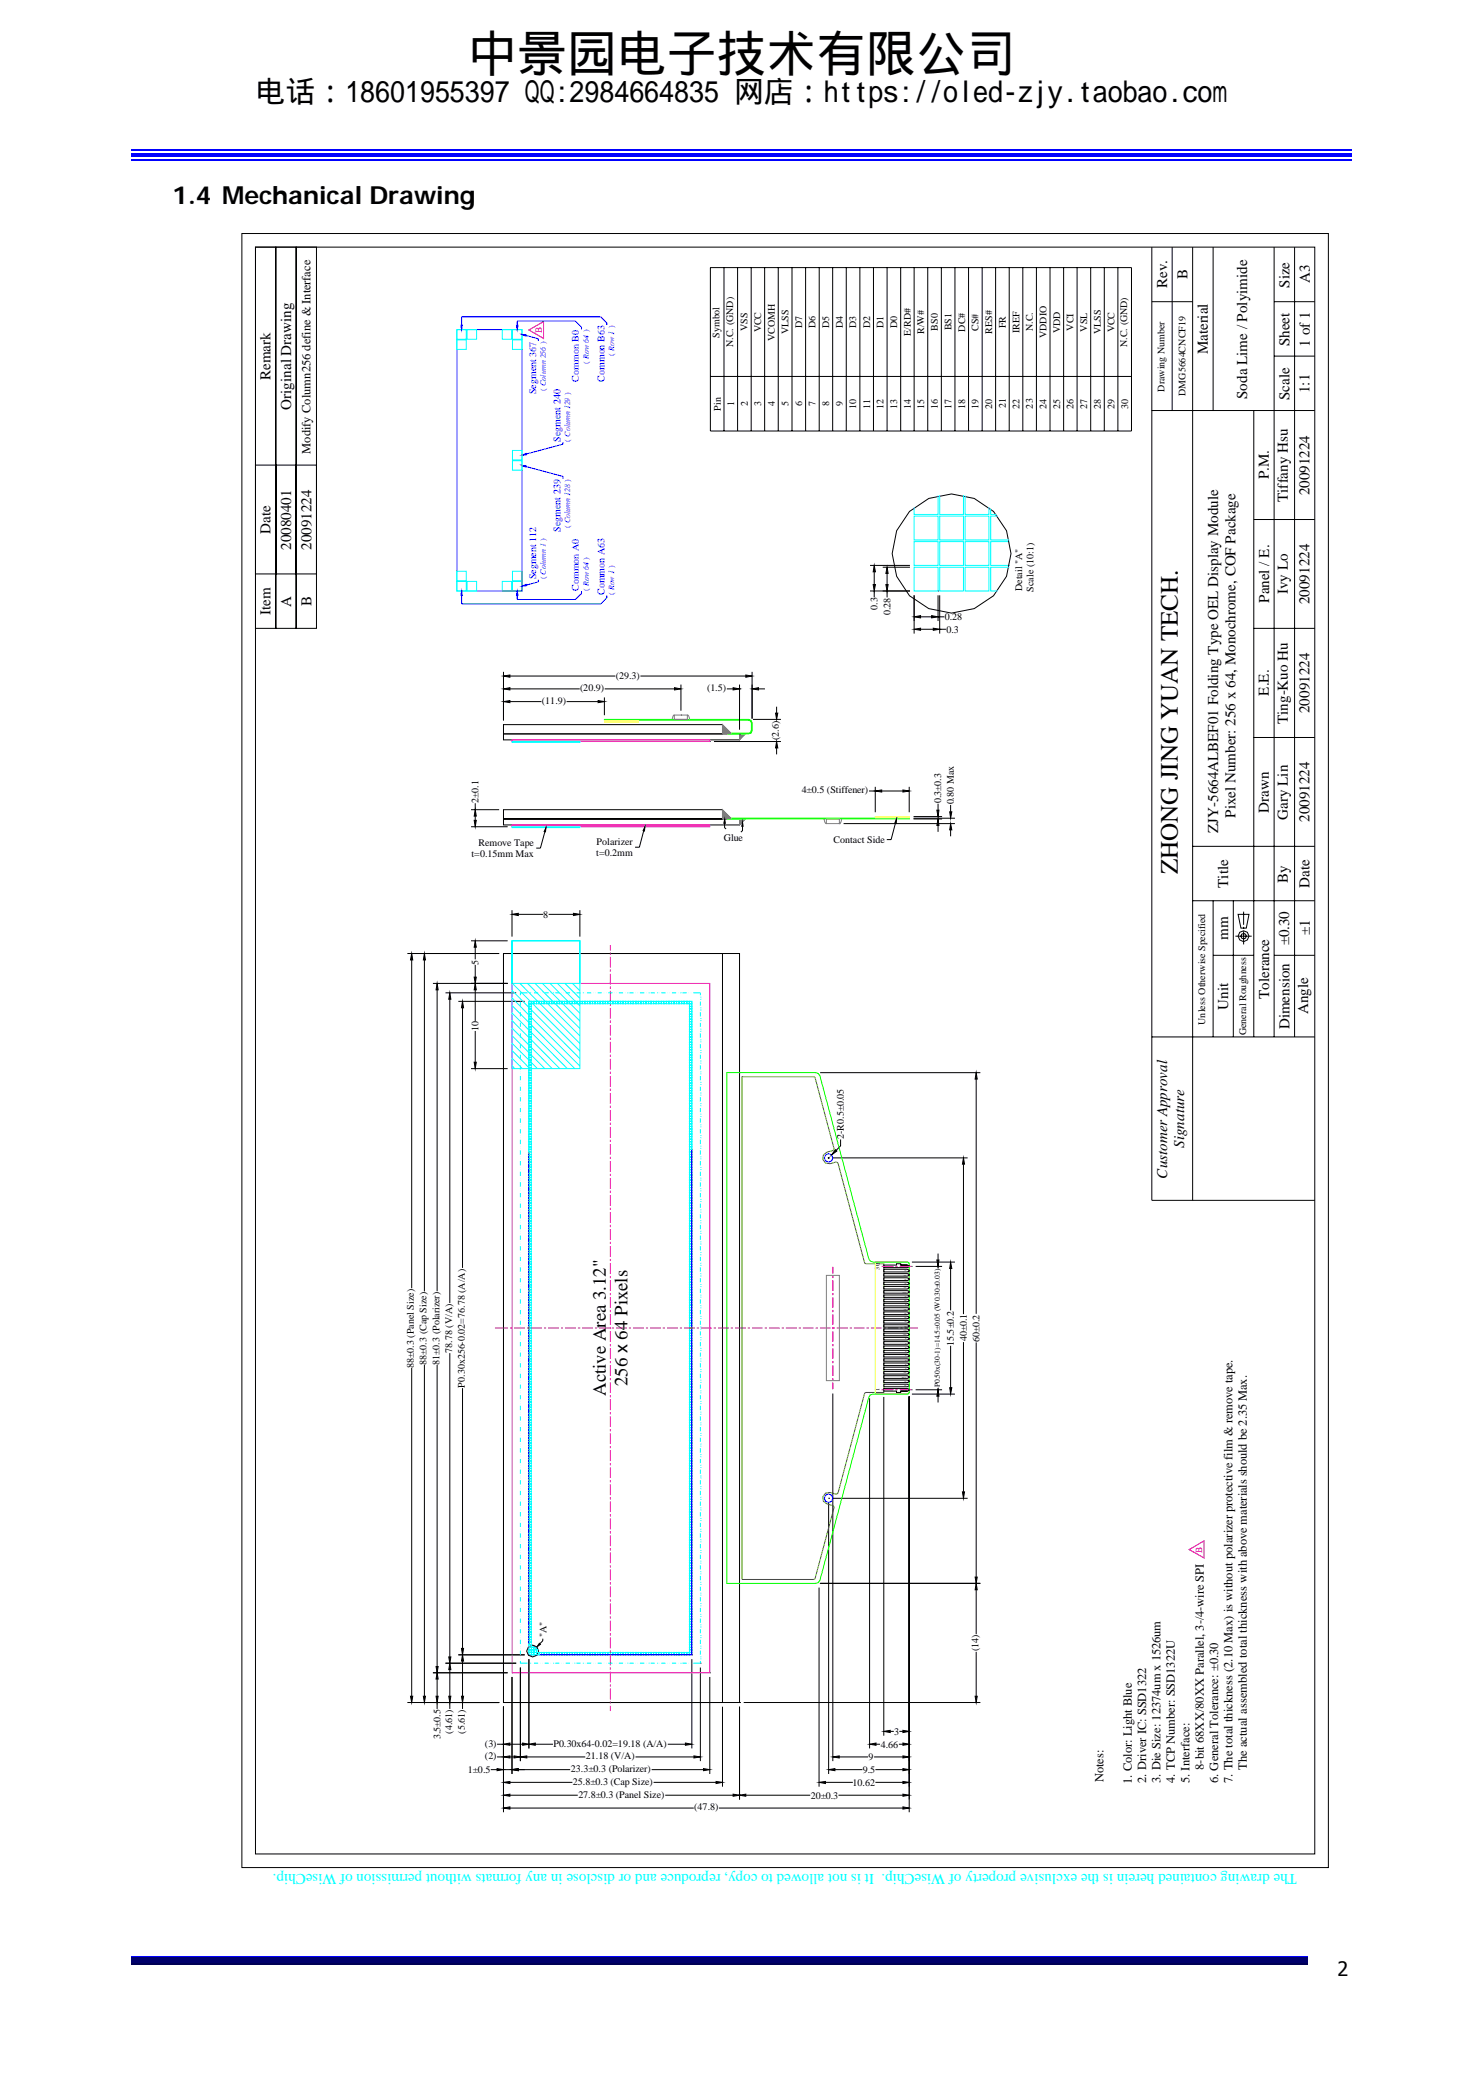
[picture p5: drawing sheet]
<svg xmlns="http://www.w3.org/2000/svg" width="210mm" height="297mm" viewBox="0 0 210 297" stroke-linecap="round" stroke-linejoin="round" font-family="sans-serif">
<defs><g id="words">
<text font-size="7.1" x="66.2" y="10">中景园电子技术有限公司</text>
<text font-size="4.2" x="36.2" y="14.4">电话：18601955397 QQ:2984664835 网店：https://oled-zjy.taobao.com</text>
<g font-size="3.5">
<text x="24.4" y="28.9">1.4 Mechanical Drawing</text>
<text x="166.8" y="123.8" transform="rotate(-90 166.8 123.8)">ZHONG JING YUAN TECH.</text>
</g>
<text font-size="2.8" x="189.4" y="279.7">2</text>
<g font-size="2.7">
<text x="85.8" y="197.7" transform="rotate(-90 85.8 197.7)">Active Area 3.12&quot;</text>
<text x="88.8" y="196.2" transform="rotate(-90 88.8 196.2)">256 x 64 Pixels</text>
</g>
<g font-size="2.1">
<text x="165.2" y="40.8" transform="rotate(-90 165.2 40.8)">Rev.</text>
<text x="168.1" y="39.5" transform="rotate(-90 168.1 39.5)">B</text>
<text x="182.6" y="40.7" transform="rotate(-90 182.6 40.7)">Size</text>
<text x="185.4" y="40.1" transform="rotate(-90 185.4 40.1)">A3</text>
<text x="38.3" y="53.8" transform="rotate(-90 38.3 53.8)">Remark</text>
<text x="171" y="50.2" transform="rotate(-90 171 50.2)">Material</text>
<text x="182.6" y="49" transform="rotate(-90 182.6 49)">Sheet</text>
<text x="185.5" y="49.1" transform="rotate(-90 185.5 49.1)">1 of 1</text>
<text x="41.2" y="58" transform="rotate(-90 41.2 58)">Original Drawing</text>
<text x="176.6" y="56.5" transform="rotate(-90 176.6 56.5)">Soda Lime / Polyimide</text>
<text x="182.6" y="56.6" transform="rotate(-90 182.6 56.6)">Scale</text>
<text x="185.4" y="55.6" transform="rotate(-90 185.4 55.6)">1:1</text>
<text x="179.7" y="67.9" transform="rotate(-90 179.7 67.9)">P.M.</text>
<text x="182.4" y="71.1" transform="rotate(-90 182.4 71.1)">Tiffany Hsu</text>
<text x="185.4" y="70.1" transform="rotate(-90 185.4 70.1)">20091224</text>
<text x="38.3" y="75.6" transform="rotate(-90 38.3 75.6)">Date</text>
<text x="41.2" y="77.8" transform="rotate(-90 41.2 77.8)">20080401</text>
<text x="44.1" y="77.8" transform="rotate(-90 44.1 77.8)">20091224</text>
<text x="38.3" y="87.1" transform="rotate(-90 38.3 87.1)">Item</text>
<text x="41.2" y="85.9" transform="rotate(-90 41.2 85.9)">A</text>
<text x="44.1" y="85.8" transform="rotate(-90 44.1 85.8)">B</text>
<text x="179.7" y="85.3" transform="rotate(-90 179.7 85.3)">Panel / E.</text>
<text x="182.3" y="84.1" transform="rotate(-90 182.3 84.1)">Ivy Lo</text>
<text x="185.4" y="85.5" transform="rotate(-90 185.4 85.5)">20091224</text>
<text x="179.7" y="98.5" transform="rotate(-90 179.7 98.5)">E.E.</text>
<text x="185.4" y="100.9" transform="rotate(-90 185.4 100.9)">20091224</text>
<text x="182.4" y="102.5" transform="rotate(-90 182.4 102.5)">Ting-Kuo Hu</text>
<text x="172.5" y="117.9" transform="rotate(-90 172.5 117.9)">ZJY-5664ALBEF01 Folding Type OEL Display Module</text>
<text x="174.9" y="115.8" transform="rotate(-90 174.9 115.8)">Pixel Number: 256 x 64, Monochrome, COF Package</text>
<text x="179.7" y="115" transform="rotate(-90 179.7 115)">Drawn</text>
<text x="182.4" y="116" transform="rotate(-90 182.4 116)">Gary Lin</text>
<text x="185.4" y="116.4" transform="rotate(-90 185.4 116.4)">20091224</text>
<text x="173.9" y="125.7" transform="rotate(-90 173.9 125.7)">Title</text>
<text x="182.3" y="124.9" transform="rotate(-90 182.3 124.9)">By</text>
<text x="185.4" y="125.7" transform="rotate(-90 185.4 125.7)">Date</text>
<text x="173.9" y="133.1" transform="rotate(-90 173.9 133.1)">mm</text>
<text x="182.5" y="133.8" transform="rotate(-90 182.5 133.8)">±0.30</text>
<text x="185.4" y="132.3" transform="rotate(-90 185.4 132.3)">±1</text>
<text x="173.9" y="142.9" transform="rotate(-90 173.9 142.9)">Unit</text>
<text x="179.7" y="141.5" transform="rotate(-90 179.7 141.5)">Tolerance</text>
<text x="185.2" y="143.6" transform="rotate(-90 185.2 143.6)">Angle</text>
<text x="182.6" y="145.7" transform="rotate(-90 182.6 145.7)">Dimension</text>
<text x="165.3" y="166.9" transform="rotate(-90 165.3 166.9)">Customer Approval</text>
<text x="167.7" y="162.5" transform="rotate(-90 167.7 162.5)">Signature</text>
</g>
<text font-size="2.1" fill="#0ff" x="183.6" y="265.4" transform="rotate(-180 183.6 265.4)">The drawing contained herein is the exclusive property of WiseChip. It is not allowed to copy, reproduce and or disclose in any formats without permission of WiseChip.</text>
<g font-size="1.8">
<text x="44" y="64.3" transform="rotate(-90 44 64.3)">Modify Column256 define &amp; Interface</text>
<text x="170.4" y="250.6" transform="rotate(-90 170.4 250.6)">8-bit 68XX/80XX Parallel, 3-/4-wire SPI</text>
<text x="176.5" y="250.6" transform="rotate(-90 176.5 250.6)">The actual assembled total thickness with above materials should be 2.35 Max.</text>
<text x="156.2" y="252.3" transform="rotate(-90 156.2 252.3)">Notes:</text>
<text x="160.3" y="252.6" transform="rotate(-90 160.3 252.6)">1. Color: Light Blue</text>
<text x="162.3" y="252.4" transform="rotate(-90 162.3 252.4)">2. Driver IC: SSD1322</text>
<text x="164.3" y="252.4" transform="rotate(-90 164.3 252.4)">3. Die Size: 12374um x 1526um</text>
<text x="166.4" y="252.4" transform="rotate(-90 166.4 252.4)">4. TCP Number: SSD1322U</text>
<text x="168.4" y="252.5" transform="rotate(-90 168.4 252.5)">5. Interface:</text>
<text x="172.5" y="252.5" transform="rotate(-90 172.5 252.5)">6. General Tolerance: ±0.30</text>
<text x="174.5" y="252.4" transform="rotate(-90 174.5 252.4)">7. The total thickness (2.10 Max) is without polarizer protective film &amp; remove tape.</text>
</g>
<g font-size="1.4">
<text x="101.9" y="47.9" transform="rotate(-90 101.9 47.9)">Symbol</text>
<text x="105.9" y="46.9" transform="rotate(-90 105.9 46.9)">VSS</text>
<text x="107.8" y="47.1" transform="rotate(-90 107.8 47.1)">VCC</text>
<text x="111.6" y="47.3" transform="rotate(-90 111.6 47.3)">VLSS</text>
<text x="113.6" y="46.4" transform="rotate(-90 113.6 46.4)">D7</text>
<text x="115.5" y="46.5" transform="rotate(-90 115.5 46.5)">D6</text>
<text x="117.4" y="46.4" transform="rotate(-90 117.4 46.4)">D5</text>
<text x="119.3" y="46.5" transform="rotate(-90 119.3 46.5)">D4</text>
<text x="121.2" y="46.4" transform="rotate(-90 121.2 46.4)">D3</text>
<text x="123.2" y="46.5" transform="rotate(-90 123.2 46.5)">D2</text>
<text x="125.1" y="46.4" transform="rotate(-90 125.1 46.4)">D1</text>
<text x="127" y="46.5" transform="rotate(-90 127 46.5)">D0</text>
<text x="128.9" y="47.6" transform="rotate(-90 128.9 47.6)">E/RD#</text>
<text x="130.9" y="47.3" transform="rotate(-90 130.9 47.3)">R/W#</text>
<text x="132.8" y="46.8" transform="rotate(-90 132.8 46.8)">BS0</text>
<text x="134.7" y="46.8" transform="rotate(-90 134.7 46.8)">BS1</text>
<text x="136.7" y="47" transform="rotate(-90 136.7 47)">DC#</text>
<text x="138.6" y="46.8" transform="rotate(-90 138.6 46.8)">CS#</text>
<text x="140.5" y="47.3" transform="rotate(-90 140.5 47.3)">RES#</text>
<text x="142.4" y="46.5" transform="rotate(-90 142.4 46.5)">FR</text>
<text x="144.3" y="47.1" transform="rotate(-90 144.3 47.1)">IREF</text>
<text x="146.3" y="46.9" transform="rotate(-90 146.3 46.9)">N.C.</text>
<text x="148.2" y="47.9" transform="rotate(-90 148.2 47.9)">VDDIO</text>
<text x="150.1" y="47.1" transform="rotate(-90 150.1 47.1)">VDD</text>
<text x="152" y="46.8" transform="rotate(-90 152 46.8)">VCI</text>
<text x="153.9" y="46.9" transform="rotate(-90 153.9 46.9)">VSL</text>
<text x="155.9" y="47.3" transform="rotate(-90 155.9 47.3)">VLSS</text>
<text x="157.8" y="47.1" transform="rotate(-90 157.8 47.1)">VCC</text>
<text x="103.8" y="49.1" transform="rotate(-90 103.8 49.1)">N.C. (GND)</text>
<text x="109.7" y="48.2" transform="rotate(-90 109.7 48.2)">VCOMH</text>
<text x="159.6" y="49.1" transform="rotate(-90 159.6 49.1)">N.C. (GND)</text>
<text x="102" y="58.1" transform="rotate(-90 102 58.1)">Pin</text>
<text x="103.9" y="57.5" transform="rotate(-90 103.9 57.5)">1</text>
<text x="105.9" y="57.5" transform="rotate(-90 105.9 57.5)">2</text>
<text x="107.8" y="57.5" transform="rotate(-90 107.8 57.5)">3</text>
<text x="109.7" y="57.5" transform="rotate(-90 109.7 57.5)">4</text>
<text x="111.6" y="57.5" transform="rotate(-90 111.6 57.5)">5</text>
<text x="113.6" y="57.5" transform="rotate(-90 113.6 57.5)">6</text>
<text x="115.5" y="57.5" transform="rotate(-90 115.5 57.5)">7</text>
<text x="117.4" y="57.5" transform="rotate(-90 117.4 57.5)">8</text>
<text x="119.3" y="57.5" transform="rotate(-90 119.3 57.5)">9</text>
<text x="121.2" y="57.9" transform="rotate(-90 121.2 57.9)">10</text>
<text x="123.2" y="57.9" transform="rotate(-90 123.2 57.9)">11</text>
<text x="125.1" y="57.9" transform="rotate(-90 125.1 57.9)">12</text>
<text x="127" y="57.9" transform="rotate(-90 127 57.9)">13</text>
<text x="128.9" y="57.9" transform="rotate(-90 128.9 57.9)">14</text>
<text x="130.9" y="57.9" transform="rotate(-90 130.9 57.9)">15</text>
<text x="132.8" y="57.9" transform="rotate(-90 132.8 57.9)">16</text>
<text x="134.7" y="57.9" transform="rotate(-90 134.7 57.9)">17</text>
<text x="136.7" y="57.9" transform="rotate(-90 136.7 57.9)">18</text>
<text x="138.6" y="57.9" transform="rotate(-90 138.6 57.9)">19</text>
<text x="140.5" y="57.9" transform="rotate(-90 140.5 57.9)">20</text>
<text x="142.4" y="57.8" transform="rotate(-90 142.4 57.8)">21</text>
<text x="144.3" y="57.9" transform="rotate(-90 144.3 57.9)">22</text>
<text x="146.3" y="57.8" transform="rotate(-90 146.3 57.8)">23</text>
<text x="148.2" y="57.9" transform="rotate(-90 148.2 57.9)">24</text>
<text x="150.1" y="57.9" transform="rotate(-90 150.1 57.9)">25</text>
<text x="152" y="57.9" transform="rotate(-90 152 57.9)">26</text>
<text x="153.9" y="57.9" transform="rotate(-90 153.9 57.9)">27</text>
<text x="155.9" y="57.9" transform="rotate(-90 155.9 57.9)">28</text>
<text x="157.8" y="57.9" transform="rotate(-90 157.8 57.9)">29</text>
<text x="159.7" y="57.9" transform="rotate(-90 159.7 57.9)">30</text>
<text x="164.9" y="55.4" transform="rotate(-90 164.9 55.4)">Drawing Number</text>
<text x="167.9" y="56.1" transform="rotate(-90 167.9 56.1)">DMG5664CNCF19</text>
<text x="144.7" y="83.7" transform="rotate(-90 144.7 83.7)">Detail &quot;A&quot;</text>
<text x="146.3" y="83.8" transform="rotate(-90 146.3 83.8)">Scale (10:1)</text>
<text x="124.2" y="86.4" transform="rotate(-90 124.2 86.4)">0.3</text>
<text x="126.1" y="87.1" transform="rotate(-90 126.1 87.1)">0.28</text>
<text x="133.8" y="87.8">0.28</text>
<text x="134" y="89.6">0.3</text>
<text x="76.7" y="99.7">(11.9)</text>
<text x="82.1" y="97.9">(20.9)</text>
<text x="87.2" y="96.1">(29.3)</text>
<text x="100.1" y="97.9">(1.5)</text>
<text x="110.3" y="104.8" transform="rotate(-90 110.3 104.8)">(2.6)</text>
<text x="67.8" y="113.6" transform="rotate(-90 67.8 113.6)">2±0.1</text>
<text x="113.5" y="112.3">4±0.5 (Stiffener)</text>
<text x="133.3" y="113.7" transform="rotate(-90 133.3 113.7)">0.3±0.3</text>
<text x="135.1" y="113.9" transform="rotate(-90 135.1 113.9)">0.80 Max</text>
<text x="67.7" y="119.8">Remove Tape</text>
<text x="84.5" y="119.7">Polarizer</text>
<text x="102.5" y="119.1">Glue</text>
<text x="118" y="119.4">Contact Side</text>
<text x="66.8" y="121.4">t=0.15mm Max</text>
<text x="84.4" y="121.3">t=0.2mm</text>
<text x="76.9" y="129.9">8</text>
<text x="67.8" y="136.6" transform="rotate(-90 67.8 136.6)">5</text>
<text x="67.8" y="146" transform="rotate(-90 67.8 146)">10</text>
<text x="170.6" y="145.1" transform="rotate(-90 170.6 145.1)">Unless Otherwise Specified</text>
<text x="176.4" y="146.6" transform="rotate(-90 176.4 146.6)">General Roughness</text>
<text x="119.5" y="161.2" transform="rotate(-90 119.5 161.2)">2-R0.5±0.05</text>
<text x="64" y="191.5" transform="rotate(-90 64 191.5)">78.78 (V/A)</text>
<text x="135.1" y="190.6" transform="rotate(-90 135.1 190.6)">15.5±0.2</text>
<text x="136.9" y="189.9" transform="rotate(-90 136.9 189.9)">40±0.1</text>
<text x="138.7" y="190" transform="rotate(-90 138.7 190)">60±0.2</text>
<text x="58.6" y="193.7" transform="rotate(-90 58.6 193.7)">88±0.3 (Panel Size)</text>
<text x="60.4" y="193.2" transform="rotate(-90 60.4 193.2)">88±0.3 (Cap Size)</text>
<text x="62.2" y="193.2" transform="rotate(-90 62.2 193.2)">81±0.3 (Polarizer)</text>
<text x="65.8" y="196.4" transform="rotate(-90 65.8 196.4)">P0.30x256-0.02=76.78 (A/A)</text>
<text x="77.4" y="231.8" transform="rotate(-90 77.4 231.8)">&quot;A&quot;</text>
<text x="138.5" y="233.8" transform="rotate(-90 138.5 233.8)">(14)</text>
<text x="64" y="245.5" transform="rotate(-90 64 245.5)">(4.61)</text>
<text x="65.8" y="245.5" transform="rotate(-90 65.8 245.5)">(5.61)</text>
<text x="126.6" y="245.6">3</text>
<text x="62.4" y="246.3" transform="rotate(-90 62.4 246.3)">3.5±0.5</text>
<text x="66.3" y="251">1±0.5</text>
<text x="68.7" y="249.1">(2)</text>
<text x="68.7" y="247.3">(3)</text>
<text x="78.4" y="247.3">P0.30x64-0.02=19.18 (A/A)</text>
<text x="80.8" y="250.9">23.3±0.3 (Polarizer)</text>
<text x="83" y="249.1">21.18 (V/A)</text>
<text x="122.2" y="251">9.5</text>
<text x="123" y="249.2">9</text>
<text x="124.7" y="247.4">4.66</text>
<text x="81.1" y="252.7">25.8±0.3 (Cap Size)</text>
<text x="81.9" y="254.5">27.8±0.3 (Panel Size)</text>
<text x="98.3" y="256.3">(47.8)</text>
<text x="114.8" y="254.7">20±0.3</text>
<text x="120.7" y="252.9">10.62</text>
</g>
<g font-size="1.4" fill="#00f">
<text x="75.9" y="55.8" transform="rotate(-90 75.9 55.8)">Segment 367</text>
<text x="82" y="54" transform="rotate(-90 82 54)">Common B0</text>
<text x="85.6" y="54.1" transform="rotate(-90 85.6 54.1)">Common B63</text>
<text x="79.4" y="62.6" transform="rotate(-90 79.4 62.6)">Segment 240</text>
<text x="79.4" y="75.3" transform="rotate(-90 79.4 75.3)">Segment 239</text>
<text x="75.9" y="82" transform="rotate(-90 75.9 82)">Segment 112</text>
<text x="82" y="83.7" transform="rotate(-90 82 83.7)">Common A0</text>
<text x="85.6" y="84.3" transform="rotate(-90 85.6 84.3)">Common A63</text>
</g>
<g font-size="1.3" fill="#f00">
<text x="76.7" y="47.2" transform="rotate(-90 76.7 47.2)">B</text>
<text x="170.2" y="219.8" transform="rotate(-90 170.2 219.8)">B</text>
</g>
<g font-size="1.1" fill="#00f">
<text x="83.4" y="51.5" transform="rotate(-90 83.4 51.5)">( Row 64 )</text>
<text x="87" y="50.3" transform="rotate(-90 87 50.3)">( Row 1 )</text>
<text x="77.3" y="55.3" transform="rotate(-90 77.3 55.3)">( Column 256 )</text>
<text x="80.8" y="62.5" transform="rotate(-90 80.8 62.5)">( Column 129 )</text>
<text x="80.8" y="74.8" transform="rotate(-90 80.8 74.8)">( Column 128 )</text>
<text x="77.3" y="82" transform="rotate(-90 77.3 82)">( Column 1 )</text>
<text x="83.4" y="83.7" transform="rotate(-90 83.4 83.7)">( Row 64 )</text>
<text x="87" y="84.3" transform="rotate(-90 87 84.3)">( Row 1 )</text>
</g>
<text font-size="1.1" x="133.1" y="196.4" transform="rotate(-90 133.1 196.4)">P0.50x(30-1)=14.5±0.05 (W0.30±0.03)</text>
<g font-size=".9">
<text x="124.5" y="179.8" transform="rotate(-90 124.5 179.8)">30</text>
<text x="124.5" y="197" transform="rotate(-90 124.5 197)">1</text>
</g>
</g></defs>
<path d="M18.6 22.6h172.8" fill="none" stroke="#00f" stroke-width=".25"/>
<path d="M18.6 21.7h172.8v.5h-172.8z" fill="#00f"/>
<path d="M18.6 21.3h172.8M18.6 277h166.5" fill="none" stroke="#00f" stroke-width=".25"/>
<path d="M18.6 277.2h166.5v.7h-166.5z" fill="#00006b"/>
<path d="M18.6 278.1h166.5" fill="none" stroke="#005" stroke-width=".25"/>
<g fill="none" stroke="#0ff" stroke-width=".14">
<path d="M129.4 76.7h3.4v3.4h-3.4zM129.4 73.1h3.4v3.4h-3.4zM132.8 70.2v2.6h-3.4v-1M133.1 76.7h3.3v3.4h-3.3zM133.1 73.1h3.3v3.4h-3.3zM133.1 70.1v2.7h3.3v-2.7M136.7 76.7h3.3v3.4h-3.3zM136.7 73.1h3.3v3.4h-3.3zM136.7 70.2v2.6h3.3v-1M140.3 72v.8h.8M141.3 73.1h-1v3.4h2.6M143 76.7h-2.7v3.4h2.7"/>
<path d="M129.4 80.3h3.4v3.4h-3.4zM133.1 80.3h3.3v3.4h-3.3zM136.7 80.3h3.3v3.4h-3.3zM142.9 80.3h-2.6v3.4h1M72.5 117.1h9.6v.1h-9.6zM72.5 133.2h9.6v18.1h-9.6zM72.5 133.2h9.6v6h-9.6zM72.6 139.2l9.5 9.6M73.6 139.2l8.5 8.5M74.7 139.2l7.4 7.5M75.8 139.2l6.3 6.4M76.8 139.2l5.3 5.3"/>
<path d="M77.9 139.2l4.2 4.3M78.9 139.2l3.2 3.2M80 139.2l2.1 2.2M81.1 139.2l1 1.1M72.5 149.8l1.5 1.5M72.5 148.7l2.5 2.6M72.5 146.6l4.6 4.7M72.5 144.5l6.8 6.8M72.5 143.4l7.8 7.9M72.5 142.4l8.9 8.9M72.5 141.3l9.6 9.6M72.5 140.2l9.6 9.7"/>
<path d="M72.5 150.9l.4 .4M72.5 147.7l3.6 3.6M72.5 145.6l5.7 5.7M73.7 141.8v.6M73.7 143.3v.6M73.7 144.8v.6M73.7 146.3v.6M73.7 147.8v.6M73.7 149.3v.6M73.7 150.8v.6M73.7 152.3v.7M73.7 153.9v.5"/>
<path d="M73.7 155.3v.7M73.7 156.9v.6M73.7 158.3v.7M73.7 159.9v.6M73.7 141.2h.1M73.7 141.5h.1M73.7 142.7h.1M73.7 143h.1M73.7 144.2h.1M73.7 144.5h.1M73.7 145.7h.1M73.7 146h.1"/>
<path d="M73.7 147.2h.1M73.7 147.5h.1M73.7 148.7h.1M73.7 149h.1M73.7 150.2h.1M73.7 150.5h.1M73.7 151.7h.1M73.7 152h.1M73.7 153.2h.1M73.7 153.5h.1M73.7 154.7h.1M73.7 155h.1"/>
<path d="M73.7 156.3h.1M73.7 156.5h.1M73.7 157.8h.1M73.7 158.1h.1M73.7 159.3h.1M73.7 159.6h.1M74.7 140.6h-1v.3M74.9 159.9h.3v.3h-.3zM74.9 159.5h.3v.3h-.3zM74.9 159.1h.3v.4h-.3zM74.9 158.8h.3v.3h-.3zM74.9 158.4h.3v.3h-.3z"/>
<path d="M74.9 158h.3v.4h-.3zM74.9 157.7h.3v.3h-.3zM74.9 157.3h.3v.3h-.3zM74.9 157h.3v.3h-.3zM74.9 156.6h.3v.3h-.3zM74.9 156.2h.3v.4h-.3zM74.9 155.9h.3v.3h-.3zM74.9 155.5h.3v.4h-.3zM74.9 155.2h.3v.3h-.3zM74.9 154.8h.3v.3h-.3zM74.9 154.4h.3v.3h-.3zM74.9 154.1h.3v.3h-.3z"/>
<path d="M74.9 153.7h.3v.4h-.3zM74.9 153.4h.3v.3h-.3zM74.9 153h.3v.3h-.3zM74.9 152.6h.3v.4h-.3zM74.9 152.3h.3v.3h-.3zM74.9 151.9h.3v.3h-.3zM74.9 151.6h.3v.3h-.3zM74.9 151.2h.3v.3h-.3zM74.9 150.8h.3v.4h-.3zM74.9 150.5h.3v.3h-.3zM74.9 150.1h.3v.3h-.3zM74.9 149.7h.3v.4h-.3z"/>
<path d="M74.9 149.4h.3v.3h-.3zM74.9 149h.3v.4h-.3zM74.9 148.7h.3v.3h-.3zM74.9 148.3h.3v.3h-.3zM74.9 147.9h.3v.4h-.3zM74.9 147.6h.3v.3h-.3zM74.9 147.2h.3v.3h-.3zM74.9 146.8h.3v.4h-.3zM74.9 146.5h.3v.3h-.3zM74.9 146.1h.3v.4h-.3zM74.9 145.8h.3v.3h-.3zM74.9 145.4h.3v.3h-.3z"/>
<path d="M74.9 145h.3v.4h-.3zM74.9 144.7h.3v.3h-.3zM74.9 144.3h.3v.3h-.3zM74.9 143.9h.3v.4h-.3zM74.9 143.6h.3v.3h-.3zM74.9 143.2h.3v.4h-.3zM74.9 142.9h.3v.3h-.3zM74.9 142.5h.3v.3h-.3zM74.9 142.1h.3v.4h-.3zM74.9 141.8h.3v.3h-.3zM75 140.6h.1M75.3 141.8h.3v.3h-.3z"/>
<path d="M75.3 140.6h.1M75.6 141.8h.4v.3h-.4zM75.6 140.6h.6M76 141.8h.3v.3h-.3zM76.3 141.8h.4v.3h-.4zM76.5 140.6h.1M76.7 141.8h.3v.3h-.3zM76.8 140.6h.1M77 141.8h.4v.3h-.4zM77.1 140.6h.6M77.4 141.8h.3v.3h-.3zM77.8 141.8h.3v.3h-.3z"/>
<path d="M78 140.6h.1M78.1 141.8h.4v.3h-.4zM78.3 140.6h.1M78.5 141.8h.3v.3h-.3zM78.6 140.6h.6M78.9 141.8h.3v.3h-.3zM79.2 141.8h.4v.3h-.4zM79.5 140.6h.1M79.6 141.8h.3v.3h-.3zM79.8 140.6h.1M79.9 141.8h.4v.3h-.4zM80.1 140.6h.6"/>
<path d="M80.3 141.8h.3v.3h-.3zM80.7 141.8h.3v.3h-.3zM81 140.6h.1M81 141.8h.4v.3h-.4zM81.3 140.6h.1M81.4 141.8h.3v.3h-.3zM81.6 140.6h.6M81.7 141.8h.4v.3h-.4zM82.1 141.8h.3v.3h-.3zM82.5 141.8h.3v.3h-.3zM82.5 140.6h.1M82.8 141.8h.4v.3h-.4z"/>
<path d="M82.8 140.6h.1M83.1 140.6h.6M83.2 141.8h.3v.3h-.3zM83.5 141.8h.4v.3h-.4zM83.9 141.8h.3v.3h-.3zM84 140.6h.1M84.3 141.8h.3v.3h-.3zM84.3 140.6h.1M84.6 141.8h.4v.3h-.4zM84.6 140.6h.6M85 141.8h.3v.3h-.3zM85.3 141.8h.4v.3h-.4z"/>
<path d="M85.5 140.6h.1M85.7 141.8h.3v.3h-.3zM85.8 140.6h.1M86.1 141.8h.3v.3h-.3zM86.1 140.6h.6M86.4 141.8h.4v.3h-.4zM86.8 141.8h.3v.3h-.3zM87 140.6h.1M87.2 141.8h.3v.3h-.3zM87.3 140.6h.1M87.5 141.8h.3v.3h-.3zM87.6 140.6h.6"/>
<path d="M87.9 141.8h.3v.3h-.3zM88.2 141.8h.4v.3h-.4zM88.5 140.6h.1M88.6 141.8h.3v.3h-.3zM88.8 140.6h.1M89 141.8h.3v.3h-.3zM89.1 140.6h.6M89.3 141.8h.4v.3h-.4zM89.7 141.8h.3v.3h-.3zM90 140.6h.1M90 141.8h.4v.3h-.4zM90.3 140.6h.1"/>
<path d="M90.4 141.8h.3v.3h-.3zM90.6 140.6h.6M90.8 141.8h.3v.3h-.3zM91.1 141.8h.4v.3h-.4zM91.5 141.8h.3v.3h-.3zM91.5 140.6h.1M91.8 141.8h.4v.3h-.4zM91.8 140.6h.1M92.1 140.6h.6M92.2 141.8h.3v.3h-.3zM92.6 141.8h.3v.3h-.3zM92.9 141.8h.4v.3h-.4z"/>
<path d="M93 140.6h.1M93.3 141.8h.3v.3h-.3zM93.3 140.6h.1M93.6 140.6h.6M93.6 141.8h.4v.3h-.4zM94 141.8h.3v.3h-.3zM94.4 141.8h.3v.3h-.3zM94.5 140.6h.1M94.7 141.8h.4v.3h-.4zM94.8 140.6h.1M95.1 141.8h.3v.3h-.3zM95.1 140.6h.6"/>
<path d="M95.5 141.8h.3v.3h-.3zM95.8 141.8h.3v.3h-.3zM96 140.6h.1M96.2 141.8h.3v.3h-.3zM96.4 140.6h.1M96.5 141.8h.4v.3h-.4zM96.6 140.6h.6M96.9 141.8h.3v.3h-.3zM97.3 141.8h.3v.3h-.3zM97.5 140.6h.1M97.6 159.9h.4v.3h-.4zM97.6 159.5h.4v.3h-.4z"/>
<path d="M97.6 159.1h.4v.4h-.4zM97.6 158.8h.4v.3h-.4zM97.6 158.4h.4v.3h-.4zM97.6 158h.4v.4h-.4zM97.6 157.7h.4v.3h-.4zM97.6 157.3h.4v.3h-.4zM97.6 157h.4v.3h-.4zM97.6 156.6h.4v.3h-.4zM97.6 156.2h.4v.4h-.4zM97.6 155.9h.4v.3h-.4zM97.6 155.5h.4v.4h-.4zM97.6 155.2h.4v.3h-.4z"/>
<path d="M97.6 154.8h.4v.3h-.4zM97.6 154.4h.4v.3h-.4zM97.6 154.1h.4v.3h-.4zM97.6 153.7h.4v.4h-.4zM97.6 153.4h.4v.3h-.4zM97.6 153h.4v.3h-.4zM97.6 152.6h.4v.4h-.4zM97.6 152.3h.4v.3h-.4zM97.6 151.9h.4v.3h-.4zM97.6 151.6h.4v.3h-.4zM97.6 151.2h.4v.3h-.4zM97.6 150.8h.4v.4h-.4z"/>
<path d="M97.6 150.5h.4v.3h-.4zM97.6 150.1h.4v.3h-.4zM97.6 149.7h.4v.4h-.4zM97.6 149.4h.4v.3h-.4zM97.6 149h.4v.4h-.4zM97.6 148.7h.4v.3h-.4zM97.6 148.3h.4v.3h-.4zM97.6 147.9h.4v.4h-.4zM97.6 147.6h.4v.3h-.4zM97.6 147.2h.4v.3h-.4zM97.6 146.8h.4v.4h-.4zM97.6 146.5h.4v.3h-.4z"/>
<path d="M97.6 146.1h.4v.4h-.4zM97.6 145.8h.4v.3h-.4zM97.6 145.4h.4v.3h-.4zM97.6 145h.4v.4h-.4zM97.6 144.7h.4v.3h-.4zM97.6 144.3h.4v.3h-.4zM97.6 143.9h.4v.4h-.4zM97.6 143.6h.4v.3h-.4zM97.6 143.2h.4v.4h-.4zM97.6 142.9h.4v.3h-.4zM97.6 142.5h.4v.3h-.4zM97.6 142.1h.4v.4h-.4z"/>
<path d="M97.6 141.8h.4v.3h-.4zM97.8 140.6h.1M98.1 140.6h1.1v.3M99.2 159.6h.1M99.2 159.3h.1M99.2 158.1h.1M99.2 157.8h.1M99.2 156.5h.1M99.2 156.3h.1M99.2 155h.1M99.2 154.7h.1M99.2 153.5h.1"/>
<path d="M99.2 153.2h.1M99.2 152h.1M99.2 151.7h.1M99.2 150.5h.1M99.2 150.2h.1M99.2 149h.1M99.2 148.7h.1M99.2 147.5h.1M99.2 147.2h.1M99.2 146h.1M99.2 145.7h.1M99.2 144.5h.1"/>
<path d="M99.2 144.2h.1M99.2 143h.1M99.2 142.7h.1M99.2 141.5h.1M99.2 141.2h.1M99.2 141.8v.6M99.2 143.3v.6M99.2 144.8v.6M99.2 146.3v.6M99.2 147.8v.6M99.2 149.3v.6M99.2 150.8v.6"/>
<path d="M99.2 152.3v.7M99.2 153.9v.5M99.2 155.3v.7M99.2 156.9v.6M99.2 158.3v.7M99.2 159.9v.6M73.7 161.4v.6M73.7 162.9v.6M73.7 164.4v.6M73.7 165.9v.6M73.7 167.4v.6M73.7 168.9v.6"/>
<path d="M73.7 170.4v.6M73.7 171.9v.6M73.7 173.4v.6M73.7 174.9v.6M73.7 176.4v.6M73.7 177.9v.6M73.7 179.4v.6M73.7 160.8h.1M73.7 161.1h.1M73.7 162.3h.1M73.7 162.6h.1M73.7 163.8h.1"/>
<path d="M73.7 164.1h.1M73.7 165.3h.1M73.7 165.6h.1M73.7 166.8h.1M73.7 167.1h.1M73.7 168.3h.1M73.7 168.6h.1M73.7 169.8h.1M73.7 170.1h.1M73.7 171.3h.1M73.7 171.6h.1M73.7 172.8h.1"/>
<path d="M73.7 173.1h.1M73.7 174.3h.1M73.7 174.6h.1M73.7 175.8h.1M73.7 176.1h.1M73.7 177.3h.1M73.7 177.7h.1M73.7 178.9h.1M73.7 179.2h.1M74.9 179.7h.3v.4h-.3zM74.9 179.4h.3v.3h-.3zM74.9 179h.3v.3h-.3z"/>
<path d="M74.9 178.6h.3v.4h-.3zM74.9 178.3h.3v.3h-.3zM74.9 177.9h.3v.4h-.3zM74.9 177.6h.3v.3h-.3zM74.9 177.2h.3v.3h-.3zM74.9 176.8h.3v.4h-.3zM74.9 176.5h.3v.3h-.3zM74.9 176.1h.3v.3h-.3zM74.9 175.7h.3v.4h-.3zM74.9 175.4h.3v.3h-.3zM74.9 175h.3v.4h-.3zM74.9 174.7h.3v.3h-.3z"/>
<path d="M74.9 174.3h.3v.3h-.3zM74.9 173.9h.3v.4h-.3zM74.9 173.6h.3v.3h-.3zM74.9 173.2h.3v.4h-.3zM74.9 172.9h.3v.3h-.3zM74.9 172.5h.3v.3h-.3zM74.9 172.1h.3v.4h-.3zM74.9 171.8h.3v.3h-.3zM74.9 171.4h.3v.3h-.3zM74.9 171h.3v.4h-.3zM74.9 170.7h.3v.3h-.3zM74.9 170.3h.3v.4h-.3z"/>
<path d="M74.9 170h.3v.3h-.3zM74.9 169.6h.3v.3h-.3zM74.9 169.2h.3v.4h-.3zM74.9 168.9h.3v.3h-.3zM74.9 168.5h.3v.4h-.3zM74.9 168.1h.3v.4h-.3zM74.9 167.8h.3v.3h-.3zM74.9 167.4h.3v.4h-.3zM74.9 167.1h.3v.3h-.3zM74.9 166.7h.3v.4h-.3zM74.9 166.4h.3v.3h-.3zM74.9 166h.3v.3h-.3z"/>
<path d="M74.9 165.6h.3v.4h-.3zM74.9 165.3h.3v.3h-.3zM74.9 164.9h.3v.3h-.3zM74.9 164.5h.3v.4h-.3zM74.9 164.2h.3v.3h-.3zM74.9 163.8h.3v.4h-.3zM74.9 163.5h.3v.3h-.3zM74.9 163.1h.3v.3h-.3zM74.9 162.8h.3v.3h-.3zM74.9 162.4h.3v.3h-.3zM74.9 162h.3v.3h-.3zM74.9 161.7h.3v.3h-.3z"/>
<path d="M74.9 161.3h.3v.3h-.3zM74.9 160.9h.3v.4h-.3zM74.9 160.6h.3v.3h-.3zM74.9 160.2h.3v.3h-.3zM97.6 179.7h.4v.4h-.4zM97.6 179.4h.4v.3h-.4zM97.6 179h.4v.3h-.4zM97.6 178.6h.4v.4h-.4zM97.6 178.3h.4v.3h-.4zM97.6 177.9h.4v.4h-.4zM97.6 177.6h.4v.3h-.4zM97.6 177.2h.4v.3h-.4z"/>
<path d="M97.6 176.8h.4v.4h-.4zM97.6 176.5h.4v.3h-.4zM97.6 176.1h.4v.3h-.4zM97.6 175.7h.4v.4h-.4zM97.6 175.4h.4v.3h-.4zM97.6 175h.4v.4h-.4zM97.6 174.7h.4v.3h-.4zM97.6 174.3h.4v.3h-.4zM97.6 173.9h.4v.4h-.4zM97.6 173.6h.4v.3h-.4zM97.6 173.2h.4v.4h-.4zM97.6 172.9h.4v.3h-.4z"/>
<path d="M97.6 172.5h.4v.3h-.4zM97.6 172.1h.4v.4h-.4zM97.6 171.8h.4v.3h-.4zM97.6 171.4h.4v.3h-.4zM97.6 171h.4v.4h-.4zM97.6 170.7h.4v.3h-.4zM97.6 170.3h.4v.4h-.4zM97.6 170h.4v.3h-.4zM97.6 169.6h.4v.3h-.4zM97.6 169.2h.4v.4h-.4zM97.6 168.9h.4v.3h-.4zM97.6 168.5h.4v.4h-.4z"/>
<path d="M97.6 168.1h.4v.4h-.4zM97.6 167.8h.4v.3h-.4zM97.6 167.4h.4v.4h-.4zM97.6 167.1h.4v.3h-.4zM97.6 166.7h.4v.4h-.4zM97.6 166.4h.4v.3h-.4zM97.6 166h.4v.3h-.4zM97.6 165.6h.4v.4h-.4zM97.6 165.3h.4v.3h-.4zM97.6 164.9h.4v.3h-.4zM97.6 164.5h.4v.4h-.4zM97.6 164.2h.4v.3h-.4z"/>
<path d="M97.6 163.8h.4v.4h-.4zM97.6 163.5h.4v.3h-.4zM97.6 163.1h.4v.3h-.4zM97.6 162.8h.4v.3h-.4zM97.6 162.4h.4v.3h-.4zM97.6 162h.4v.3h-.4zM97.6 161.7h.4v.3h-.4zM97.6 161.3h.4v.3h-.4zM97.6 160.9h.4v.4h-.4zM97.6 160.6h.4v.3h-.4zM97.6 160.2h.4v.3h-.4zM99.2 179.2h.1"/>
<path d="M99.2 178.9h.1M99.2 177.7h.1M99.2 177.3h.1M99.2 176.1h.1M99.2 175.8h.1M99.2 174.6h.1M99.2 174.3h.1M99.2 173.1h.1M99.2 172.8h.1M99.2 171.6h.1M99.2 171.3h.1M99.2 170.1h.1"/>
<path d="M99.2 169.8h.1M99.2 168.6h.1M99.2 168.3h.1M99.2 167.1h.1M99.2 166.8h.1M99.2 165.6h.1M99.2 165.3h.1M99.2 164.1h.1M99.2 163.8h.1M99.2 162.6h.1M99.2 162.3h.1M99.2 161.1h.1"/>
<path d="M99.2 160.8h.1M99.2 161.4v.6M99.2 162.9v.6M99.2 164.4v.6M99.2 165.9v.6M99.2 167.4v.6M99.2 168.9v.6M99.2 170.4v.6M99.2 171.9v.6M99.2 173.4v.6M99.2 174.9v.6M99.2 176.4v.6"/>
<path d="M99.2 177.9v.6M99.2 179.4v.6M73.7 181v.5M73.7 182.5v.6M73.7 184v.6M73.7 185.5v.6M73.7 187v.6M73.7 188.5v.6M73.7 190v.6M73.7 191.5v.6M73.7 193v.6M73.7 194.5v.6"/>
<path d="M73.7 196v.6M73.7 197.5v.6M73.7 199v.6M73.7 180.3h.1M73.7 180.7h.1M73.7 181.9h.1M73.7 182.2h.1M73.7 183.4h.1M73.7 183.7h.1M73.7 184.9h.1M73.7 185.2h.1M73.7 186.4h.1"/>
<path d="M73.7 186.7h.1M73.7 187.9h.1M73.7 188.2h.1M73.7 189.4h.1M73.7 189.7h.1M73.7 190.9h.1M73.7 191.2h.1M73.7 192.4h.1M73.7 192.7h.1M73.7 193.9h.1M73.7 194.2h.1M73.7 195.4h.1"/>
<path d="M73.7 195.7h.1M73.7 196.9h.1M73.7 197.2h.1M73.7 198.4h.1M73.7 198.7h.1M73.7 199.9h.1M74.9 184.4h.3v.4h-.3zM74.9 184.1h.3v.3h-.3zM74.9 183.7h.3v.3h-.3zM74.9 183.3h.3v.4h-.3zM74.9 183h.3v.3h-.3zM74.9 182.6h.3v.4h-.3z"/>
<path d="M74.9 182.3h.3v.3h-.3zM74.9 181.9h.3v.3h-.3zM74.9 181.5h.3v.4h-.3zM74.9 181.2h.3v.3h-.3zM74.9 180.8h.3v.4h-.3zM74.9 180.5h.3v.3h-.3zM74.9 180.1h.3v.3h-.3zM74.9 200h.3v.3h-.3zM74.9 199.6h.3v.4h-.3zM74.9 199.3h.3v.3h-.3zM74.9 198.9h.3v.3h-.3zM74.9 198.5h.3v.4h-.3z"/>
<path d="M74.9 198.2h.3v.3h-.3zM74.9 197.8h.3v.3h-.3zM74.9 197.4h.3v.4h-.3zM74.9 197.1h.3v.3h-.3zM74.9 196.7h.3v.4h-.3zM74.9 196.4h.3v.3h-.3zM74.9 196h.3v.3h-.3zM74.9 195.6h.3v.4h-.3zM74.9 195.3h.3v.3h-.3zM74.9 194.9h.3v.3h-.3zM74.9 194.6h.3v.3h-.3zM74.9 194.2h.3v.3h-.3z"/>
<path d="M74.9 193.8h.3v.4h-.3zM74.9 193.5h.3v.3h-.3zM74.9 193.1h.3v.3h-.3zM74.9 192.7h.3v.4h-.3zM74.9 192.4h.3v.3h-.3zM74.9 192h.3v.4h-.3zM74.9 191.7h.3v.3h-.3zM74.9 191.3h.3v.3h-.3zM74.9 190.9h.3v.4h-.3zM74.9 190.6h.3v.3h-.3zM74.9 190.2h.3v.3h-.3zM74.9 189.8h.3v.4h-.3z"/>
<path d="M74.9 189.5h.3v.3h-.3zM74.9 189.1h.3v.4h-.3zM74.9 188.8h.3v.3h-.3zM74.9 188.4h.3v.3h-.3zM74.9 188h.3v.4h-.3zM74.9 187.7h.3v.3h-.3zM74.9 187.3h.3v.3h-.3zM74.9 187h.3v.3h-.3zM74.9 186.6h.3v.3h-.3zM74.9 186.2h.3v.4h-.3zM74.9 185.9h.3v.3h-.3zM74.9 185.5h.3v.4h-.3z"/>
<path d="M74.9 185.1h.3v.4h-.3zM74.9 184.8h.3v.3h-.3zM97.6 184.1h.4v.3h-.4zM97.6 183.7h.4v.3h-.4zM97.6 183.3h.4v.4h-.4zM97.6 183h.4v.3h-.4zM97.6 182.6h.4v.4h-.4zM97.6 182.3h.4v.3h-.4zM97.6 181.9h.4v.3h-.4zM97.6 181.5h.4v.4h-.4zM97.6 181.2h.4v.3h-.4zM97.6 180.8h.4v.4h-.4z"/>
<path d="M97.6 180.5h.4v.3h-.4zM97.6 180.1h.4v.3h-.4zM97.6 200h.4v.3h-.4zM97.6 199.6h.4v.4h-.4zM97.6 199.3h.4v.3h-.4zM97.6 198.9h.4v.3h-.4zM97.6 198.5h.4v.4h-.4zM97.6 198.2h.4v.3h-.4zM97.6 197.8h.4v.3h-.4zM97.6 197.4h.4v.4h-.4zM97.6 197.1h.4v.3h-.4zM97.6 196.7h.4v.4h-.4z"/>
<path d="M97.6 196.4h.4v.3h-.4zM97.6 196h.4v.3h-.4zM97.6 195.6h.4v.4h-.4zM97.6 195.3h.4v.3h-.4zM97.6 194.9h.4v.3h-.4zM97.6 194.6h.4v.3h-.4zM97.6 194.2h.4v.3h-.4zM97.6 193.8h.4v.4h-.4zM97.6 193.5h.4v.3h-.4zM97.6 193.1h.4v.3h-.4zM97.6 192.7h.4v.4h-.4zM97.6 192.4h.4v.3h-.4z"/>
<path d="M97.6 192h.4v.4h-.4zM97.6 191.7h.4v.3h-.4zM97.6 191.3h.4v.3h-.4zM97.6 190.9h.4v.4h-.4zM97.6 190.6h.4v.3h-.4zM97.6 190.2h.4v.3h-.4zM97.6 189.8h.4v.4h-.4zM97.6 189.5h.4v.3h-.4zM97.6 189.1h.4v.4h-.4zM97.6 188.8h.4v.3h-.4zM97.6 188.4h.4v.3h-.4zM97.6 188h.4v.4h-.4z"/>
<path d="M97.6 187.7h.4v.3h-.4zM97.6 187.3h.4v.3h-.4zM97.6 187h.4v.3h-.4zM97.6 186.6h.4v.3h-.4zM97.6 186.2h.4v.4h-.4zM97.6 185.9h.4v.3h-.4zM97.6 185.5h.4v.4h-.4zM97.6 185.1h.4v.4h-.4zM97.6 184.8h.4v.3h-.4zM97.6 184.4h.4v.4h-.4zM99.2 199.9h.1M99.2 198.7h.1"/>
<path d="M99.2 198.4h.1M99.2 197.2h.1M99.2 196.9h.1M99.2 195.7h.1M99.2 195.4h.1M99.2 194.2h.1M99.2 193.9h.1M99.2 192.7h.1M99.2 192.4h.1M99.2 191.2h.1M99.2 190.9h.1M99.2 189.7h.1"/>
<path d="M99.2 189.4h.1M99.2 188.2h.1M99.2 187.9h.1M99.2 186.7h.1M99.2 186.4h.1M99.2 185.2h.1M99.2 184.9h.1M99.2 183.7h.1M99.2 183.4h.1M99.2 182.2h.1M99.2 181.9h.1M99.2 180.7h.1"/>
<path d="M99.2 180.3h.1M99.2 181v.5M99.2 182.5v.6M99.2 184v.6M99.2 185.5v.6M99.2 187v.6M99.2 188.5v.6M99.2 190v.6M99.2 191.5v.6M99.2 193v.6M99.2 194.5v.6M99.2 196v.6"/>
<path d="M99.2 197.5v.6M99.2 199v.6M73.7 200.5v.6M73.7 202v.6M73.7 203.6v.6M73.7 205v.7M73.7 206.6v.6M73.7 208.1v.6M73.7 209.6v.6M73.7 211.1v.6M73.7 212.6v.6M73.7 214.1v.6"/>
<path d="M73.7 215.6v.6M73.7 217.1v.6M73.7 218.6v.6M73.7 200.2h.1M73.7 201.4h.1M73.7 201.7h.1M73.7 202.9h.1M73.7 203.2h.1M73.7 204.4h.1M73.7 204.7h.1M73.7 206h.1M73.7 206.2h.1"/>
<path d="M73.7 207.5h.1M73.7 207.8h.1M73.7 209h.1M73.7 209.3h.1M73.7 210.5h.1M73.7 210.8h.1M73.7 212h.1M73.7 212.3h.1M73.7 213.5h.1M73.7 213.8h.1M73.7 215h.1M73.7 215.3h.1"/>
<path d="M73.7 216.5h.1M73.7 216.8h.1M73.7 218h.1M73.7 218.3h.1M73.7 219.5h.1M73.7 219.8h.1M74.9 206.1h.3v.4h-.3zM74.9 205.8h.3v.3h-.3zM74.9 205.4h.3v.3h-.3zM74.9 205h.3v.4h-.3zM74.9 204.7h.3v.3h-.3zM74.9 204.3h.3v.3h-.3z"/>
<path d="M74.9 203.9h.3v.4h-.3zM74.9 203.6h.3v.3h-.3zM74.9 203.2h.3v.4h-.3zM74.9 202.9h.3v.3h-.3zM74.9 202.5h.3v.3h-.3zM74.9 202.1h.3v.4h-.3zM74.9 201.8h.3v.3h-.3zM74.9 201.4h.3v.4h-.3zM74.9 201.1h.3v.3h-.3zM74.9 200.7h.3v.3h-.3zM74.9 200.3h.3v.4h-.3zM74.9 219.9h.3v.3h-.3z"/>
<path d="M74.9 219.5h.3v.3h-.3zM74.9 219.1h.3v.4h-.3zM74.9 218.8h.3v.3h-.3zM74.9 218.4h.3v.4h-.3zM74.9 218h.3v.4h-.3zM74.9 217.7h.3v.3h-.3zM74.9 217.3h.3v.4h-.3zM74.9 217h.3v.3h-.3zM74.9 216.6h.3v.3h-.3zM74.9 216.2h.3v.4h-.3zM74.9 215.9h.3v.3h-.3zM74.9 215.5h.3v.4h-.3z"/>
<path d="M74.9 215.2h.3v.3h-.3zM74.9 214.8h.3v.3h-.3zM74.9 214.4h.3v.4h-.3zM74.9 214.1h.3v.3h-.3zM74.9 213.7h.3v.4h-.3zM74.9 213.4h.3v.3h-.3zM74.9 213h.3v.3h-.3zM74.9 212.6h.3v.4h-.3zM74.9 212.3h.3v.3h-.3zM74.9 211.9h.3v.3h-.3zM74.9 211.5h.3v.4h-.3zM74.9 211.2h.3v.3h-.3z"/>
<path d="M74.9 210.8h.3v.4h-.3zM74.9 210.5h.3v.3h-.3zM74.9 210.1h.3v.3h-.3zM74.9 209.7h.3v.4h-.3zM74.9 209.4h.3v.3h-.3zM74.9 209h.3v.3h-.3zM74.9 208.6h.3v.4h-.3zM74.9 208.3h.3v.3h-.3zM74.9 207.9h.3v.4h-.3zM74.9 207.6h.3v.3h-.3zM74.9 207.2h.3v.3h-.3zM74.9 206.8h.3v.4h-.3z"/>
<path d="M74.9 206.5h.3v.3h-.3zM97.6 205.8h.4v.3h-.4zM97.6 205.4h.4v.3h-.4zM97.6 205h.4v.4h-.4zM97.6 204.7h.4v.3h-.4zM97.6 204.3h.4v.3h-.4zM97.6 203.9h.4v.4h-.4zM97.6 203.6h.4v.3h-.4zM97.6 203.2h.4v.4h-.4zM97.6 202.9h.4v.3h-.4zM97.6 202.5h.4v.3h-.4zM97.6 202.1h.4v.4h-.4z"/>
<path d="M97.6 201.8h.4v.3h-.4zM97.6 201.4h.4v.4h-.4zM97.6 201.1h.4v.3h-.4zM97.6 200.7h.4v.3h-.4zM97.6 200.3h.4v.4h-.4zM97.6 219.9h.4v.3h-.4zM97.6 219.5h.4v.3h-.4zM97.6 219.1h.4v.4h-.4zM97.6 218.8h.4v.3h-.4zM97.6 218.4h.4v.4h-.4zM97.6 218h.4v.4h-.4zM97.6 217.7h.4v.3h-.4z"/>
<path d="M97.6 217.3h.4v.4h-.4zM97.6 217h.4v.3h-.4zM97.6 216.6h.4v.3h-.4zM97.6 216.2h.4v.4h-.4zM97.6 215.9h.4v.3h-.4zM97.6 215.5h.4v.4h-.4zM97.6 215.2h.4v.3h-.4zM97.6 214.8h.4v.3h-.4zM97.6 214.4h.4v.4h-.4zM97.6 214.1h.4v.3h-.4zM97.6 213.7h.4v.4h-.4zM97.6 213.4h.4v.3h-.4z"/>
<path d="M97.6 213h.4v.3h-.4zM97.6 212.6h.4v.4h-.4zM97.6 212.3h.4v.3h-.4zM97.6 211.9h.4v.3h-.4zM97.6 211.5h.4v.4h-.4zM97.6 211.2h.4v.3h-.4zM97.6 210.8h.4v.4h-.4zM97.6 210.5h.4v.3h-.4zM97.6 210.1h.4v.3h-.4zM97.6 209.7h.4v.4h-.4zM97.6 209.4h.4v.3h-.4zM97.6 209h.4v.3h-.4z"/>
<path d="M97.6 208.6h.4v.4h-.4zM97.6 208.3h.4v.3h-.4zM97.6 207.9h.4v.4h-.4zM97.6 207.6h.4v.3h-.4zM97.6 207.2h.4v.3h-.4zM97.6 206.8h.4v.4h-.4zM97.6 206.5h.4v.3h-.4zM97.6 206.1h.4v.4h-.4zM99.2 219.8h.1M99.2 219.5h.1M99.2 218.3h.1M99.2 218h.1"/>
<path d="M99.2 216.8h.1M99.2 216.5h.1M99.2 215.3h.1M99.2 215h.1M99.2 213.8h.1M99.2 213.5h.1M99.2 212.3h.1M99.2 212h.1M99.2 210.8h.1M99.2 210.5h.1M99.2 209.3h.1M99.2 209h.1"/>
<path d="M99.2 207.8h.1M99.2 207.5h.1M99.2 206.2h.1M99.2 206h.1M99.2 204.7h.1M99.2 204.4h.1M99.2 203.2h.1M99.2 202.9h.1M99.2 201.7h.1M99.2 201.4h.1M99.2 200.2h.1M99.2 200.5v.6"/>
<path d="M99.2 202v.6M99.2 203.6v.6M99.2 205v.7M99.2 206.6v.6M99.2 208.1v.6M99.2 209.6v.6M99.2 211.1v.6M99.2 212.6v.6M99.2 214.1v.6M99.2 215.6v.6M99.2 217.1v.6M99.2 218.6v.6"/>
<path d="M73.7 220.1v.6M73.7 221.6v.6M73.7 223.1v.6M73.7 224.6v.6M73.7 226.1v.6M73.7 227.6v.6M73.7 229.2v.6M73.7 230.7v.5M73.7 232.2v.6M73.7 233.7v.6M73.7 235.2v.3h1M73.7 221h.1"/>
<path d="M73.7 221.3h.1M73.7 222.5h.1M73.7 222.8h.1M73.7 224h.1M73.7 224.3h.1M73.7 225.6h.1M73.7 225.8h.1M73.7 227h.1M73.7 227.4h.1M73.7 228.6h.1M73.7 228.9h.1M73.7 230.1h.1"/>
<path d="M73.7 230.4h.1M73.7 231.6h.1M73.7 231.9h.1M73.7 233.1h.1M73.7 233.4h.1M73.7 234.6h.1M73.7 234.9h.1M74.9 227.8h.3v.4h-.3zM74.9 227.5h.3v.3h-.3zM74.9 227.1h.3v.3h-.3zM74.9 226.7h.3v.4h-.3zM74.9 226.4h.3v.3h-.3z"/>
<path d="M74.9 226h.3v.3h-.3zM74.9 225.6h.3v.4h-.3zM74.9 225.3h.3v.3h-.3zM74.9 224.9h.3v.4h-.3zM74.9 224.6h.3v.3h-.3zM74.9 224.2h.3v.3h-.3zM74.9 223.8h.3v.4h-.3zM74.9 223.5h.3v.3h-.3zM74.9 223.1h.3v.3h-.3zM74.9 222.7h.3v.4h-.3zM74.9 222.4h.3v.3h-.3zM74.9 222h.3v.4h-.3z"/>
<path d="M74.9 221.7h.3v.3h-.3zM74.9 221.3h.3v.3h-.3zM74.9 220.9h.3v.4h-.3zM74.9 220.6h.3v.3h-.3zM74.9 220.2h.3v.4h-.3zM74.9 232.5h.3v.4h-.3zM74.9 232.2h.3v.3h-.3zM74.9 231.8h.3v.3h-.3zM74.9 231.4h.3v.4h-.3zM74.9 231.1h.3v.3h-.3zM74.9 230.7h.3v.3h-.3zM74.9 230.3h.3v.4h-.3z"/>
<path d="M74.9 230h.3v.3h-.3zM74.9 229.6h.3v.4h-.3zM74.9 229.3h.3v.3h-.3zM74.9 228.9h.3v.3h-.3zM74.9 228.5h.3v.4h-.3zM74.9 228.2h.3v.3h-.3zM74.9 233.6h.3v.3h-.3zM74.9 234h.3v.3h-.3zM74.9 233.2h.3v.4h-.3zM75 235.5h.1M75.3 233.6h.3v.3h-.3zM75.3 234h.3v.3h-.3z"/>
<path d="M75.3 233.2h.3v.4h-.3zM75.3 232.9v.3h.3v-.3M75.3 235.5h.1M75.6 233.6h.4v.3h-.4zM75.6 234h.4v.3h-.4zM75.6 233.2h.4v.4h-.4zM75.6 232.9v.3h.4v-.1l.1 .1M75.6 235.5h.6M76.1 233.2h-.1v.4h.2M76.2 233.6h-.2v.3h.2M76.3 234h.4v.3h-.4zM76.5 235.5h.1"/>
<path d="M76.7 234h.3v.3h-.3zM76.8 235.5h.1M77 234h.4v.3h-.4zM77.1 235.5h.6M77.4 234h.3v.3h-.3zM77.8 234h.3v.3h-.3zM78 235.5h.1M78.1 234h.4v.3h-.4zM78.3 235.5h.1M78.5 234h.3v.3h-.3zM78.6 235.5h.6M78.9 234h.3v.3h-.3z"/>
<path d="M79.2 234h.4v.3h-.4zM79.5 235.5h.1M79.6 234h.3v.3h-.3zM79.8 235.5h.1M79.9 234h.4v.3h-.4zM80.1 235.5h.6M80.3 234h.3v.3h-.3zM80.7 234h.3v.3h-.3zM81 235.5h.1M81 234h.4v.3h-.4zM81.3 235.5h.1M81.4 234h.3v.3h-.3z"/>
<path d="M81.6 235.5h.6M81.7 234h.4v.3h-.4zM82.1 234h.3v.3h-.3zM82.5 234h.3v.3h-.3zM82.5 235.5h.1M82.8 234h.4v.3h-.4zM82.8 235.5h.1M83.1 235.5h.6M83.2 234h.3v.3h-.3zM83.5 234h.4v.3h-.4zM83.9 234h.3v.3h-.3zM84 235.5h.1"/>
<path d="M84.3 234h.3v.3h-.3zM84.3 235.5h.1M84.6 234h.4v.3h-.4zM84.6 235.5h.6M85 234h.3v.3h-.3zM85.3 234h.4v.3h-.4zM85.5 235.5h.1M85.7 234h.3v.3h-.3zM85.8 235.5h.1M86.1 234h.3v.3h-.3zM86.1 235.5h.6M86.4 234h.4v.3h-.4z"/>
<path d="M86.8 234h.3v.3h-.3zM87 235.5h.1M87.2 234h.3v.3h-.3zM87.3 235.5h.1M87.5 234h.3v.3h-.3zM87.6 235.5h.6M87.9 234h.3v.3h-.3zM88.2 234h.4v.3h-.4zM88.5 235.5h.1M88.6 234h.3v.3h-.3zM88.8 235.5h.1M89 234h.3v.3h-.3z"/>
<path d="M89.1 235.5h.6M89.3 234h.4v.3h-.4zM89.7 234h.3v.3h-.3zM90 235.5h.1M90 234h.4v.3h-.4zM90.3 235.5h.1M90.4 234h.3v.3h-.3zM90.6 235.5h.6M90.8 234h.3v.3h-.3zM91.1 234h.4v.3h-.4zM91.5 234h.3v.3h-.3zM91.5 235.5h.1"/>
<path d="M91.8 234h.4v.3h-.4zM91.8 235.5h.1M92.1 235.5h.6M92.2 234h.3v.3h-.3zM92.6 234h.3v.3h-.3zM92.9 234h.4v.3h-.4zM93 235.5h.1M93.3 234h.3v.3h-.3zM93.3 235.5h.1M93.6 235.5h.6M93.6 234h.4v.3h-.4zM94 234h.3v.3h-.3z"/>
<path d="M94.4 234h.3v.3h-.3zM94.5 235.5h.1M94.7 234h.4v.3h-.4zM94.8 235.5h.1M95.1 234h.3v.3h-.3zM95.1 235.5h.6M95.5 234h.3v.3h-.3zM95.8 234h.3v.3h-.3zM96 235.5h.1M96.2 234h.3v.3h-.3zM96.4 235.5h.1M96.5 234h.4v.3h-.4z"/>
<path d="M96.6 235.5h.6M96.9 234h.3v.3h-.3zM97.3 234h.3v.3h-.3zM97.5 235.5h.1M97.6 227.5h.4v.3h-.4zM97.6 227.1h.4v.3h-.4zM97.6 226.7h.4v.4h-.4zM97.6 226.4h.4v.3h-.4zM97.6 226h.4v.3h-.4zM97.6 225.6h.4v.4h-.4zM97.6 225.3h.4v.3h-.4zM97.6 224.9h.4v.4h-.4z"/>
<path d="M97.6 224.6h.4v.3h-.4zM97.6 224.2h.4v.3h-.4zM97.6 223.8h.4v.4h-.4zM97.6 223.5h.4v.3h-.4zM97.6 223.1h.4v.3h-.4zM97.6 222.7h.4v.4h-.4zM97.6 222.4h.4v.3h-.4zM97.6 222h.4v.4h-.4zM97.6 221.7h.4v.3h-.4zM97.6 221.3h.4v.3h-.4zM97.6 220.9h.4v.4h-.4zM97.6 220.6h.4v.3h-.4z"/>
<path d="M97.6 220.2h.4v.4h-.4zM97.6 234h.4v.3h-.4zM97.6 233.6h.4v.3h-.4zM97.6 233.2h.4v.4h-.4zM97.6 232.9h.4v.3h-.4zM97.6 232.5h.4v.4h-.4zM97.6 232.2h.4v.3h-.4zM97.6 231.8h.4v.3h-.4zM97.6 231.4h.4v.4h-.4zM97.6 231.1h.4v.3h-.4zM97.6 230.7h.4v.3h-.4zM97.6 230.3h.4v.4h-.4z"/>
<path d="M97.6 230h.4v.3h-.4zM97.6 229.6h.4v.4h-.4zM97.6 229.3h.4v.3h-.4zM97.6 228.9h.4v.3h-.4zM97.6 228.5h.4v.4h-.4zM97.6 228.2h.4v.3h-.4zM97.6 227.8h.4v.4h-.4zM97.8 235.5h.1M99.2 234.9h.1M99.2 234.6h.1M99.2 233.4h.1M99.2 233.1h.1"/>
<path d="M99.2 231.9h.1M99.2 231.6h.1M99.2 230.4h.1M99.2 230.1h.1M99.2 228.9h.1M99.2 228.6h.1M99.2 227.4h.1M99.2 227h.1M99.2 225.8h.1M99.2 225.6h.1M99.2 224.3h.1M99.2 224h.1"/>
<path d="M99.2 222.8h.1M99.2 222.5h.1M99.2 221.3h.1M99.2 221h.1M99.2 235.2v.3h-1.1M99.2 220.1v.6M99.2 221.6v.6M99.2 223.1v.6M99.2 224.6v.6M99.2 226.1v.6M99.2 227.6v.6M99.2 229.2v.6"/>
<path d="M99.2 230.7v.5M99.2 232.2v.6M99.2 233.7v.6"/>
</g>
<g fill="none" stroke="#000" stroke-width=".14">
<path d="M34.2 33.1h153.9v231.3h-153.9zM36.2 35h150v227.5h-150zM36.2 35h2.9v54h-2.9zM39.1 35h2.8v54h-2.8zM41.9 35h2.9v54h-2.9zM163.1 35v134.9h23.1M166 35v23.1M168.9 35v134.9M171.8 35v23.1M180.4 35v111.8M183.3 35v111.8M163.1 42.7h5.8"/>
<path d="M163.1 58.1h23.1M177.5 58.1v88.7M180.4 42.7h5.8M180.4 50.4h5.8M36.2 65.8h2.9v15.5h-2.9zM39.1 65.8h2.8v15.5h-2.8zM41.9 65.8h2.9v15.5h-2.9zM177.5 73.6h8.7M71.3 97.5l.9-.1v.3zM71.3 99.3l.9-.1v.3zM71.3 95.7l.9-.1v.3zM71.3 95.1v6.9"/>
<path d="M71.3 97.5h.1M71.3 99.3h.1M71.3 95.7h.1M72.2 97.5h9.9M72.2 99.3h4.5M72.2 95.7h14.9M80.2 99.3h4.5M84.7 99.2l.9 .1-.9 .2zM85.6 98.7v2.6M85.6 97.5h9.9M90.7 95.7h14.9M95.5 97.4l.9 .1-.9 .2z"/>
<path d="M96.4 96.9v3.7M105.6 95.6l.9 .1-.9 .2zM106.5 95.1v6.6M123.2 83.7h5.6M123.2 80.1h5.6M123.6 82.8h.4l-.2 .9zM123.8 80.1l.2 .9h-.4zM123.8 81v1.8M123.8 83.7v.9M125 80.3h3.8M125.4 82.8h.4l-.2 .9zM125.6 80.3l.2 .9h-.4z"/>
<path d="M125.6 81.2v1.6M125.6 83.7v.9M129.4 87.3l.9-.1v.3zM129.4 89.1l.9-.2v.3zM129.4 84.3v5.4M129.4 83.7h.1M129.4 80.1h.1M129.4 80.3h.1M130.3 87.3h1.6M130.3 89.1h1.8M131.9 87.2l.9 .1-.9 .2zM132.1 88.9l1 .2-1 .1z"/>
<path d="M132.8 83.7h.1M132.8 87.3h.1M132.8 84.3v3.6M132.8 87.3h.9M133.1 83.7h.1M133.1 84.3v5.4M133.1 89.1h.8M177.5 89h8.7M66.7 117.1h5.2M66.7 114.6h4M67.1 116.1h.3l-.1 1zM67.3 114.6l.1 .9h-.3z"/>
<path d="M67.3 113.7v.9M67.3 115.5v.6M71.3 116h33.4v.8h-33.4zM71.3 114.6h31v1.4h-31zM71.3 103.9h33.4v.9h-33.4zM71.3 114.6h.1M71.3 102.6h.1M72.5 117.1h.1M85.6 101.9h.1M96.4 101.2h.1M100.5 105h.1M101.1 105h9.5"/>
<path d="M102.6 116.6v.6l.2 .2M102.6 116l.1 .6h-.2zM105.1 116.4l.1 .6h-.2zM105.1 117v.6l-.2 .2M106 101.9h.1M106.5 102.4h.1M106.6 101.9h4M109.8 101h.3l-.1 .9zM110 105l.1 .9h-.3zM110 100.1v.9M110 105.9v.9M118.9 116.6h.1"/>
<path d="M119.4 116.6h15.8M123 112h1M123.9 112l.9-.2v.3zM123.9 115.6h.1M123.9 111.4v3.6M124.8 112h3M127.8 111.8l.9 .2-.9 .1zM128.7 111.4v3.6M128.7 115.8h.1M128.7 116h.1M128.7 115.6h.1M129.3 115.8h5.9"/>
<path d="M129.3 116h4.1M129.3 115.6h4.1M132.7 114.7h.2l-.1 .9zM132.8 116l.1 .9h-.2zM132.8 115.6h.1M132.8 113.8v.9M132.8 116.9v.9M134.5 114.9h.3l-.2 .9zM134.6 116.6l.2 .9h-.3zM134.6 114v.9M134.6 117.5v.9M168.9 119.8h17.3"/>
<path d="M177.5 104.4h8.7M57.7 135h13M58.3 135l.1 .9h-.3zM58.3 135.9v46.5M60.1 135l.1 .9h-.3zM60.1 135h.1M60.1 135.9v46.9M61.3 139.2h10.6M61.9 139.2l.1 .9h-.3zM66.7 133.2h5.2M67.1 138.3h.3l-.1 .9zM67.3 133.2l.1 .9h-.3z"/>
<path d="M67.3 139.2l.1 .9h-.3zM67.3 134.1v1.7M67.3 136.6v1.7M71.3 135h33.4v106h-33.4zM72.5 129.5l.9-.2v.3zM72.5 139.2h.1M72.5 128.9v3.7M72.5 129.5h.1M72.5 133.2h.1M73.4 129.5h3.5M77.7 129.5h3.5M81.2 129.3l.9 .2-.9 .1z"/>
<path d="M82.1 128.9v3.7M82.1 133.2h.1M168.9 127.5h17.3M171.8 127.5v19.3M171.8 135.3h5.7M174.6 127.5v19.3M174.9 132.5h2.3M175.3 129.5h1.5l-.3 1.9h-.8zM176.1 129.1v1.8M176.1 131.2v.3M176.1 131.8v1.9M180.4 135.3h5.8"/>
<path d="M61.9 140.1v42.7M63.1 140.6h10M63.7 140.6l.1 .9h-.3zM63.7 141.5v43M64.9 141.8h9.4M65.5 141.8l.1 .9h-.3zM65.5 142.7v36.8M66.7 151.3h5.2M67.1 150.4h.3l-.1 .9zM67.3 140.1v4.4M67.3 146v4.4M72.5 151.3h.1"/>
<path d="M73.7 140.6h.1M74.9 141.8h.1M115.5 151.9h.1M116.1 151.9h22.7M138.2 151.9l.2 .9h-.3zM138.2 152.8v33.2M163.1 146.8h23.1M117.2 163.9h.2M117.3 163.9h.1M117.3 163.8v.2M117.9 163.9h19.1M118.3 162.8l.2 .2-.7 .5z"/>
<path d="M119 161.3v.9l-.6 .7M128.5 178.7h.1M129.1 179.3h.1M129.1 178.7h6.1M129.6 179.3h3.8M132.7 178.4h.2l-.1 .9zM132.8 179.3h.1M132.8 177.5v.9M132.8 179.3v.3M134.6 178.7l.2 .9h-.3zM134.6 179.6v5.9M136.4 163.9l.2 .9h-.3z"/>
<path d="M136.4 164.8v21.3M58.3 193.7v46.5M60.1 193.2v47M61.9 193.3v42.6M63.7 191.6v43M65.5 196.5v36.9M117.9 197.3v52M117.9 196.7h.1M123.1 197.4h.1M123.1 198v49.5M125.1 196h3.4l.2 .1v.2h-.2h-3.4zM125.1 197.8v47.9"/>
<path d="M125.1 197.2h.1M128.5 197.4h.1M128.7 197.7v58.9M128.7 197.1h.1M129.1 196.8h.1M129.1 197.4h6.1M129.6 196.8h3.8M132.8 196.8l.1 .9h-.2zM132.8 196.5v.3M132.8 197.7v.9M134.5 196.5h.3l-.2 .9zM134.6 190.5v6"/>
<path d="M136.4 190v21.2M138.2 190.1v33.2M117.3 212.1h.1M117.3 212.7v38.5M117.9 212.1h19.1M136.3 211.2h.3l-.2 .9zM61.3 236.8h10.6M61.7 235.9h.3l-.1 .9zM61.9 236.8l.1 .9h-.3zM61.9 237.7v2.5M63.1 235.5h10M63.5 234.6h.3l-.1 .9z"/>
<path d="M63.7 235.5l.1 .9h-.3zM63.7 236.4v3.8M64.9 234.3h9.4M65.3 233.4h.3l-.1 .9zM65.5 234.3l.1 .9h-.3zM65.5 235.2v5M72.5 236.8h.1M72.5 237.4v13.8M73.7 235.5h.1M73.7 236.1v13.2M74.9 234.3h.1M74.9 234.9v12.6"/>
<path d="M76.4 232.7l.1 .1-.5 .4zM76.9 232v.3l-.5 .4M98 234.3h.1M98 234.9v12.6M99.2 235.5h.1M99.2 236.1v13.2M100.5 236.8h.1M100.5 237.4v13.8M115.5 224.2h.1M116 224.8v28.2M116 224.2h.1M116.1 224.2h22.7"/>
<path d="M138.1 223.3h.3l-.2 .9zM138.2 224.2l.2 .9h-.3zM138.2 225.1v6.3M138.2 233.9v6.3M57.7 241h13M58.1 240.2h.3l-.1 .8zM59.9 240.2h.3l-.1 .8zM61.7 240.2h.3l-.1 .8zM61.9 241v1M63.5 240.2h.3l-.1 .8zM63.7 241v1M65.3 240.2h.3l-.1 .8z"/>
<path d="M65.5 241v1M69.5 250.5h.9M70.4 250.4l.9 .1-.9 .2zM70.4 247h.9M70.4 248.8h.9M71.3 248.8l.9-.2v.3zM71.3 247l.9-.2v.3zM71.3 254.2l.9-.2v.3zM71.3 252.3l.9-.1v.3zM71.3 256l.9-.2v.3zM71.3 250.5h1.2M71.3 241.6v15"/>
<path d="M71.3 254.2h.1M71.3 252.3h.1M71.3 256h.1M72.2 247h1.8M72.2 248.8h.6M72.2 254.2h9.6M72.2 252.3h8.8M72.2 256h26M72.5 250.5l.9-.1v.3zM72.8 248.6l.9 .2-.9 .1zM73.4 250.5h7.3M73.7 248.8l.9-.2v.3z"/>
<path d="M73.7 248.8h.1M74 246.8l.9 .2-.9 .1zM74.6 248.8h8.3M74.9 247l.9-.2v.3zM74.9 247h.1M75.8 247h2.5M90 248.8h8.3M92.3 250.5h7.3M92.5 252.3h8.9M94.2 254.2h9.6M94.6 247h2.4M97 246.8l1 .2-1 .1z"/>
<path d="M98.3 248.6l.9 .2-.9 .1zM99.6 250.4l.9 .1-.9 .2zM101.4 252.2l.9 .1-.9 .2zM101.8 256h26M102.3 241v-106h-31v106h31M102.3 241.6v11.4M103.8 254l.9 .2-.9 .1zM104.7 254.2l.9-.2v.3zM104.7 241h.1M104.7 254.2h.1M104.7 241.6v13.2M105.3 241h33.5"/>
<path d="M105.6 254.2h9.1M116 252.3l.9-.1v.3zM116 252.3h.1M116.9 252.3h3.9M117.3 250.5l.9-.1v.3zM117.3 250.5h.1M117.9 248.8l.9-.2v.3zM117.9 248.8h.1M118.2 250.5h3.9M118.7 254.2h9.1M118.8 248.8h4.1M123.1 247l.9-.2v.3z"/>
<path d="M123.1 247h.1M123.8 248.8h4M124 250.5h3.8M124 252.3h3.8M124 247h.6M125.1 245.1l.9-.1v.3zM126 245.1h.6M127.3 247h.5M127.3 245.1h.5M127.8 248.6l.9 .2-.9 .1zM127.8 254l.9 .2-.9 .1zM127.8 252.2l.9 .1-.9 .2z"/>
<path d="M127.8 250.4l.9 .1-.9 .2zM127.8 245l.9 .1-.9 .2zM127.8 246.8l.9 .2-.9 .1zM127.8 255.8l.9 .2-.9 .1zM128.7 245.1h.1M138.1 240.2h.3l-.2 .8z"/>
<circle cx="134.7" cy="78.4" r="8.4"/>
<circle cx="176.1" cy="132.5" r=".38"/>
<circle cx="176.1" cy="132.5" r=".76"/>
<circle cx="75.4" cy="233.8" r=".84"/>
</g>
<g fill="#000">
<path d="M71.3 97.5l.9-.1v.3zM71.3 99.3l.9-.1v.3zM71.3 95.7l.9-.1v.3zM84.7 99.2l.9 .1-.9 .2zM95.5 97.4l.9 .1-.9 .2zM105.6 95.6l.9 .1-.9 .2zM123.8 80.1l.2 .9h-.4zM123.6 82.8h.4l-.2 .9zM125.6 80.3l.2 .9h-.4zM125.4 82.8h.4l-.2 .9zM129.4 87.3l.9-.1v.3zM129.4 89.1l.9-.2v.3z"/>
<path d="M131.9 87.2l.9 .1-.9 .2zM132.1 88.9l1 .2-1 .1zM67.1 116.1h.3l-.1 1zM67.3 114.6l.1 .9h-.3zM102.6 116l.1 .6h-.2zM105.1 116.4l.1 .6h-.2zM110 105l.1 .9h-.3zM109.8 101h.3l-.1 .9zM123.9 112l.9-.2v.3zM127.8 111.8l.9 .2-.9 .1zM132.8 116l.1 .9h-.2zM132.7 114.7h.2l-.1 .9z"/>
<path d="M134.6 116.6l.2 .9h-.3zM134.5 114.9h.3l-.2 .9zM58.3 135l.1 .9h-.3zM60.1 135l.1 .9h-.3zM67.1 138.3h.3l-.1 .9zM67.3 133.2l.1 .9h-.3zM72.5 129.5l.9-.2v.3zM81.2 129.3l.9 .2-.9 .1zM61.9 139.2l.1 .9h-.3zM63.7 140.6l.1 .9h-.3zM65.5 141.8l.1 .9h-.3zM67.1 150.4h.3l-.1 .9z"/>
<path d="M67.3 139.2l.1 .9h-.3zM138.2 151.9l.2 .9h-.3zM118.3 162.8l.2 .2-.7 .5zM132.7 178.4h.2l-.1 .9zM134.6 178.7l.2 .9h-.3zM136.4 163.9l.2 .9h-.3zM132.8 196.8l.1 .9h-.2zM134.5 196.5h.3l-.2 .9zM136.3 211.2h.3l-.2 .9zM61.7 235.9h.3l-.1 .9zM61.9 236.8l.1 .9h-.3zM63.5 234.6h.3l-.1 .9z"/>
<path d="M63.7 235.5l.1 .9h-.3zM65.3 233.4h.3l-.1 .9zM65.5 234.3l.1 .9h-.3zM76.4 232.7l.1 .1-.5 .4zM138.1 223.3h.3l-.2 .9zM138.2 224.2l.2 .9h-.3zM58.1 240.2h.3l-.1 .8zM59.9 240.2h.3l-.1 .8zM61.7 240.2h.3l-.1 .8zM63.5 240.2h.3l-.1 .8zM65.3 240.2h.3l-.1 .8zM70.4 250.4l.9 .1-.9 .2z"/>
<path d="M71.3 248.8l.9-.2v.3zM71.3 247l.9-.2v.3zM71.3 254.2l.9-.2v.3zM71.3 252.3l.9-.1v.3zM71.3 256l.9-.2v.3zM72.8 248.6l.9 .2-.9 .1zM72.5 250.5l.9-.1v.3zM74 246.8l.9 .2-.9 .1zM73.7 248.8l.9-.2v.3zM74.9 247l.9-.2v.3zM97 246.8l1 .2-1 .1zM98.3 248.6l.9 .2-.9 .1z"/>
<path d="M99.6 250.4l.9 .1-.9 .2zM101.4 252.2l.9 .1-.9 .2zM103.8 254l.9 .2-.9 .1zM104.7 254.2l.9-.2v.3zM116 252.3l.9-.1v.3zM117.3 250.5l.9-.1v.3zM117.9 248.8l.9-.2v.3zM123.1 247l.9-.2v.3zM125.1 245.1l.9-.1v.3zM127.8 248.6l.9 .2-.9 .1zM127.8 254l.9 .2-.9 .1zM127.8 252.2l.9 .1-.9 .2z"/>
<path d="M127.8 250.4l.9 .1-.9 .2zM127.8 245l.9 .1-.9 .2zM127.8 246.8l.9 .2-.9 .1zM127.8 255.8l.9 .2-.9 .1zM138.1 240.2h.3l-.2 .8z"/>
</g>
<path d="M72.5 116.8h28v.3h-28zM72.5 139.2h28v97.6h-28z" fill="none" stroke="#f0f" stroke-width=".14"/>
<g fill="none" stroke="#00f" stroke-width=".14">
<path d="M74.9 141.8h23.1v92.5h-23.1zM116.9 211.7l.4-.2 .5 .2 .1 .4-.1 .5-.5 .1-.4-.1-.2-.5z"/>
<circle cx="117.3" cy="163.9" r=".6"/>
</g>
<g fill="none" stroke="#f00" stroke-width=".14">
<path d="M74.9 46.7l2.1-1.2v2.4zM86.4 133.8v.8M86.4 134.9v.3M86.4 135.5v1.5M86.4 137.3v.3M86.4 137.9v1.5M86.4 139.7v.3M86.4 140.3v1.5M86.4 142.1v.3M86.4 142.7v1.5M86.4 144.5v.3M86.4 145.1v1.5"/>
<path d="M86.4 146.9v.3M86.4 147.5v1.5M86.4 149.3v.3M86.4 149.9v1.5M86.4 151.7v.3M86.4 152.3v1.6M86.4 154.1v.3M86.4 154.7v1.6M86.4 156.5v.4M86.4 157.2v1.5M86.4 159v.3M86.4 159.6v1.5"/>
<path d="M86.4 161.4v.3M86.4 162v1.5M86.4 163.8v.3M86.4 164.4v1.5M86.4 166.2v.3M86.4 166.8v1.5M86.4 168.6v.3M86.4 169.2v1.5M86.4 171v.3M86.4 171.6v1.5M86.4 173.4v.3M86.4 174v1.5"/>
<path d="M86.4 175.8v.3M86.4 176.4v1.5M86.4 178.2v.3M86.4 178.9v1.4M70.1 188h1.8M72.2 188h.3M72.8 188h1.5M74.6 188h.3M75.2 188h1.5M77 188h.3M77.6 188h1.5M79.4 188h.3"/>
<path d="M80 188h1.5M81.8 188h.3M82.4 188h1.5M84.2 188h.3M84.8 188h1.6M86.4 180.7v.3M86.4 181.3v1.5M86.4 183.1v.3M86.4 183.7v1.5M86.4 185.5v.3M86.4 186.1v1.5M86.4 187.9v.3"/>
<path d="M86.4 188.5v1.5M86.4 190.3v.3M86.4 190.9v1.5M86.4 192.7v.3M86.4 193.3v1.5M86.4 195.1v.3M86.4 195.7v1.5M86.4 197.5v.3M86.4 198.1v1.5M86.4 199.9v.3M86.6 188h.3M87.2 188h1.6"/>
<path d="M89 188h.3M89.7 188h1.4M91.5 188h.3M92.1 188h1.5M93.9 188h.2M94.4 188h1.6M96.3 188h.3M96.9 188h1.5M98.7 188h.3M99.3 188h1.5M101.1 188h.3M101.7 188h1.5"/>
<path d="M103.5 188h.3M104.1 188h1.5M105.9 188h.3M106.5 188h1.5M108.3 188h.3M108.9 188h1.5M110.7 188h.3M111.3 188h1.5M113.1 188h.3M113.7 188h1.5M115.5 188h.3M116.1 188h1.5"/>
<path d="M117.9 188h.3M118.5 188h1.5M120.3 188h.3M120.9 188h1.5M122.7 188h.3M123.3 188h1.5M125.1 188h.3M125.7 188h1.5M127.5 188h.3M128.1 188h1.8M86.4 200.5v1.5M86.4 202.3v.3"/>
<path d="M86.4 202.9v1.5M86.4 204.7v.3M86.4 205.3v1.6M86.4 207.2v.3M86.4 207.8v1.5M86.4 209.6v.3M86.4 210.2v1.5M86.4 212v.3M86.4 212.6v1.5M86.4 214.4v.3M86.4 215v1.5M86.4 216.8v.3"/>
<path d="M86.4 217.4v1.5M86.4 219.2v.3M86.4 219.8v1.5M168.4 219.4l2.1-1.2v2.4zM86.4 221.6v.3M86.4 222.2v1.5M86.4 224v.3M86.4 224.6v1.5M86.4 226.4v.3M86.4 227v1.6M86.4 228.9v.3M86.4 229.5v1.4"/>
<path d="M86.4 231.2v.4M86.4 231.9v1.5M86.4 233.7v.3M86.4 234.3v1.5M86.4 236.1v.3M86.4 236.7v1.5M86.4 238.5v.3M86.4 239.1v1.5M86.4 240.9v.3M86.4 241.5v.8"/>
</g>
<g fill="none" stroke="#808080" stroke-width=".14">
<path d="M95.5 101.2h1.8v.7h-1.8zM95.5 101.2l-.2 .2-.1 .5M97.3 101.2l.2 .2 .1 .5M102.3 114.6l1.2 1.2-1.2 .2zM102.3 115.8l.2 .2M102.3 115.6l.4 .4M102.3 115.4l.6 .6M102.3 115.1l.7 .7M102.3 114.9l.9 .9M102.3 114.7l1.1 1.1M102.3 115.4h.1M102.4 115.9v.1"/>
<path d="M102.4 115.1l-.1 .1M102.5 114.8l-.2 .2M102.5 115.6l-.2 .2M102.6 115.3l-.2 .2M102.7 115l-.2 .2M102.7 115.8l-.1 .2M102.8 115.5l-.2 .3M102.9 115.2l-.2 .2M103.1 115.7l-.3 .3M103.1 115.4l-.2 .2M103.3 115.7l-.2 .1M104.7 103.9h.8l-.8 .9z"/>
<path d="M104.7 116h.8l-.8 .8zM104.7 116.3h.1M104.7 104.5l.1 .1M104.7 104.3l.3 .2M104.7 116.5l.1 .2M104.7 116.3l.3 .2M104.8 103.9l.4 .4M104.8 116l.4 .3M104.8 103.9l-.1 .1 .4 .4M104.8 116l-.1 .1 .4 .4M104.9 104.5l-.1 .2M104.9 116.5l-.1 .3"/>
<path d="M105 103.9l.3 .3M105 116l.3 .2M105 104.2l-.2 .2M105 103.9l-.1 .2M105 116.2l-.2 .3M105 116l-.1 .1M105.2 103.9l.2 .2M105.2 116l.2 .1M105.3 103.9l-.1 .1M105.3 116h-.1M105.3 104l-.2 .3M105.3 116.1l-.2 .3"/>
<path d="M105.4 103.9l.1 .1M105.4 116h.1M116.7 116l.1 .4 .2 .2M117 116h1.9v.6h-1.9zM119.1 116l-.1 .5-.1 .1"/>
</g>
<path d="M85.6 101.9h20.4l.4 .1 .1 .4v1l-.1 .4-.4 .1h-3.1v-.1h3.1l.3-.1 .1-.3v-1l-.1-.3-.3-.1h-20.4zM102.9 115.8h25.8v.2h-25.8zM104.7 151.9h-1.8v72.3h1.8" fill="none" stroke="#0f0" stroke-width=".14"/>
<path d="M85.6 102h4.8v.2h-4.8zM123.9 115.6h4.8v.2h-4.8z" fill="none" stroke="#ff0" stroke-width=".14"/>
<path d="M73.9 65.9l.6 .1v.1z" fill="#00f"/>
<path d="M73.9 65.9l.6 .1v.1zM74.5 66.1l5.2 1.4v.3" fill="none" stroke="#00f" stroke-width=".14"/>
<path d="M73.9 64.5l.6-.3v.2z" fill="#00f"/>
<path d="M64.7 46.7h9.2v37h-9.2zM81.5 45.5l.8 .8v.3M85.1 44.9l.8 .8v.3M73.9 64.5l.6-.3v.2zM79.7 62.6v.3l-5.2 1.4" fill="none" stroke="#00f" stroke-width=".14"/>
<g fill="none" stroke="#f00" stroke-width=".14">
<path d="M117.9 179.4v.9M117.9 180.7v.3M117.9 181.3v1.5M117.9 183.1v.3M117.9 183.7v1.5M117.9 185.5v.3M117.9 186.1v1.5M117.9 187.9v.3M117.9 188.5v1.5M117.9 190.3v.3M117.9 190.9v1.5M117.9 192.7v.3"/>
<path d="M117.9 193.3v1.5M117.9 195.1v.3M117.9 195.7v1"/>
</g>
<path d="M117 180.6h1.9v14.9h-1.9z" fill="none" stroke="#808080" stroke-width=".14"/>
<path d="M105.1 152.4l10.3 .1 2.7 10.1v.2l-.2 .1-.8 .2-.5 .4-.1 .6 .4 .6 .6 .1 .8-.3 .4 .2 3.7 14.1 .2 .1h2.5v18.2h-2.5l-.2 .2-3.7 14.1-.4 .1-.8-.2-.6 .1-.4 .5 .1 .7 .5 .3 .8 .3 .2 .1v.2l-2.7 9.9-.2 .2h-10.1z" fill="none" stroke="#4c9a00" stroke-width=".14"/>
<path d="M160.2 37.9v23.1" fill="none" stroke="#000" stroke-width=".14"/>
<g fill="none" stroke="#0ff" stroke-width=".14">
<path d="M64.7 48.1h1.3v1.4h-1.3zM64.7 46.7h1.3v1.3h-1.3zM66.1 46.7h1.4v1.3h-1.4zM71.1 46.7h1.4v1.3h-1.4zM72.6 48.1h1.3v1.4h-1.3zM72.6 46.7h1.3v1.3h-1.3zM72.6 63.8h1.3v1.3h-1.3zM72.6 65.2h1.3v1.4h-1.3zM64.7 80.9h1.3v1.3h-1.3zM64.7 82.3h1.3v1.4h-1.3zM66.1 82.3h1.4v1.4h-1.4zM71.1 82.3h1.4v1.4h-1.4z"/>
<path d="M72.6 82.3h1.3v1.4h-1.3zM72.6 80.9h1.3v1.3h-1.3z"/>
</g>
<path d="M73.1 46.1h.2l-.1 .6z" fill="#00f"/>
<path d="M73.1 46.1h.2l-.1 .6zM81.5 45.5h-8.3v.6" fill="none" stroke="#00f" stroke-width=".14"/>
<path d="M65.3 46.1h.1v.6z" fill="#00f"/>
<path d="M65.3 46.1h.1v.6zM85.1 44.9h-19.7v1.2" fill="none" stroke="#00f" stroke-width=".14"/>
<path d="M73.2 83.7l.1 .6h-.2z" fill="#00f"/>
<path d="M73.2 83.7l.1 .6h-.2zM73.2 84.3v.6h8.3" fill="none" stroke="#00f" stroke-width=".14"/>
<path d="M65.4 83.7v.6h-.1z" fill="#00f"/>
<path d="M65.4 83.7v.6h-.1zM65.4 84.3v1.2h19.7" fill="none" stroke="#00f" stroke-width=".14"/>
<path d="M73.9 83l.6-.3v.2z" fill="#00f"/>
<path d="M73.9 83l.6-.3v.2zM76.2 82.1v.3l-1.7 .4M82.3 83.7v.3l-.8 .9M85.9 84.3v.3l-.8 .9" fill="none" stroke="#00f" stroke-width=".14"/>
<path d="M73.9 47.3l.6 .1v.2z" fill="#00f"/>
<path d="M73.9 47.3l.6 .1v.2zM74.5 47.5l1.7 .5v.3" fill="none" stroke="#00f" stroke-width=".14"/>
<path d="M123.9 178.7h4.6l.2 .2v18.2l-.2 .3h-4.6z" fill="none" stroke="#ff0" stroke-width=".14"/>
<path d="M72.5 105h9.6v.1h-9.6zM74.9 232.9h.3v.3h-.3zM76 234h.3v.3h-.3z" fill="none" stroke="#0ff" stroke-width=".14"/>
<path d="M103.8 97.4l.9 .1-.9 .2zM106.5 97.5l.9-.1v.3zM77.3 117.2l-.1 .6-.2-.1zM91.3 117.1l-.1 .6-.1-.1zM126.9 116v.6l-.2-.1z" fill="#000"/>
<g fill="none" stroke="#000" stroke-width=".14">
<path d="M102.5 37.9v23.1M104.4 37.9v23.1M106.4 37.9v23.1M108.3 37.9v23.1M110.2 37.9v23.1M112.1 37.9v23.1M114.1 37.9v23.1M116 37.9v23.1M117.9 37.9v23.1M119.8 37.9v23.1M121.8 37.9v23.1M123.7 37.9v23.1"/>
<path d="M125.6 37.9v23.1M127.5 37.9v23.1M129.4 37.9v23.1M131.4 37.9v23.1M133.3 37.9v23.1M135.2 37.9v23.1M137.1 37.9v23.1M139.1 37.9v23.1M141 37.9v23.1M142.9 37.9v23.1M144.8 37.9v23.1M146.7 37.9v23.1"/>
<path d="M148.7 37.9v23.1M150.6 37.9v23.1M152.5 37.9v23.1M154.4 37.9v23.1M156.4 37.9v23.1M158.3 37.9v23.1M160.2 37.9h-59.6v23.1h59.6M100.6 53.3h59.6M102.9 97.5h.9M103.8 97.4l.9 .1-.9 .2zM104.7 97.5h.1M104.7 96.9v6.4"/>
<path d="M106.5 97.5l.9-.1v.3zM106.5 96.9v4.8M107.4 97.5h.9M71.3 102.6h31v1.3h-31zM77.2 117.8l-.7 2.3h-.6M77.3 117.2l-.1 .6-.2-.1zM91.1 117.6l-.6 2.4h-.6M91.3 117.1l-.1 .6-.1-.1zM104.7 103.9h.1M106.5 102.4h.1M126.8 116.5l-.6 2.4h-.6M126.9 116v.6l-.2-.1z"/>
<path d="M125.1 179.7h3.4l.2 .1v.2l-.2 .1h-3.4zM127.5 179.1h1h-1v-.2h-.6v.2h-1.8v.4h3.4l.2-.1v-.2l-.2-.1M125.1 194.2h3.4l.2 .1v.1l-.2 .1h-3.4zM125.1 193.6h3.4l.2 .1v.1l-.2 .1h-3.4zM125.1 193h3.4l.2 .1v.1l-.2 .1h-3.4zM125.1 192.4h3.4h.2v.3h-3.6zM125.1 191.2h3.4h.2v.2l-.2 .1h-3.4zM125.1 190.6h3.4l.2 .1v.1l-.2 .1h-3.4zM125.1 187.6h3.4h.2v.2l-3.6 .1zM125.1 185.1h3.4l.2 .1v.2l-.2 .1h-3.4zM125.1 184.5h3.4l.2 .1v.2l-.2 .1h-3.4zM125.1 183.3h3.4l.2 .1v.2l-.2 .1h-3.4z"/>
<path d="M125.1 182.1h3.4l.2 .1v.2l-.2 .1h-3.4zM125.1 181.5h3.4l.2 .1v.2l-.2 .1h-3.4zM125.1 195.4h3.4l.2 .1v.2h-.2h-3.4zM125.1 180.3h3.4l.2 .1v.2l-.2 .1h-3.4zM125.1 180.9h3.4l.2 .1v.2l-.2 .1h-3.4zM125.1 182.7h3.4l.2 .1v.2l-.2 .1h-3.4zM125.1 183.9h3.4l.2 .1v.2l-.2 .1h-3.4zM125.1 185.7h3.4l.2 .1v.2l-.2 .1h-3.4zM125.1 186.4h3.4h.2v.2l-.2 .1h-3.4zM125.1 186.9h3.4l.2 .1v.2l-.2 .1h-3.4zM125.1 188.2h3.4h.2v.2l-.2 .1h-3.4zM125.1 188.7h3.4l.2 .1v.2l-.2 .1h-3.4z"/>
<path d="M125.1 189.4h3.4h.2v.2l-.2 .1h-3.4zM125.1 189.9h3.4l.2 .2v.1l-.2 .1h-3.4zM125.1 191.8h3.4l.2 .1v.1l-.2 .1h-3.4zM125.1 194.8h3.4l.2 .1v.2l-.2 .1h-3.4zM127.5 197h1h-1v.1h-.6v-.1h-1.8v-.4h3.4l.2 .1v.2l-.2 .1"/>
</g>
<path d="M72.5 104.8h28v.2h-28z" fill="none" stroke="#f0f" stroke-width=".14"/>
<g fill="none" stroke="#808080" stroke-width=".14">
<path d="M102.3 102.6l1.2 1.2-1.2 .1zM102.3 103.7l.2 .2M102.3 103.5l.4 .4M102.3 102.9l.9 .9M102.3 102.7l1.1 1.1M102.3 103.3l.6 .6M102.4 103l-.1 .1 .7 .7M102.4 103.8v.1M102.5 102.7l-.2 .2M102.5 103.5l-.2 .3M102.6 103.2l-.2 .3M102.7 103l-.2 .2"/>
<path d="M102.7 103.8l-.1 .1M102.8 103.4l-.2 .3M102.9 103.2l-.2 .2M103.1 103.7l-.3 .2M103.1 103.4l-.2 .2M103.3 103.6l-.2 .2"/>
</g>
<path d="M104.7 151.9h10.8l.4 .1 .2 .3 6.9 25.9 .2 .4 .4 .1h4.9l.2 .2v18.2l-.2 .3h-4.9l-.4 .1-.2 .3-6.9 25.9-.2 .4-.4 .1h-10.8" fill="none" stroke="#0f0" stroke-width=".14"/>
<path d="M124.8 179.3h1.7M126.8 179.3h.3M127.4 179.3h1.7M124.8 196.8h1.7M126.8 196.8h.3M127.4 196.8h1.7" fill="none" stroke="#f00" stroke-width=".14"/>
<use href="#words"/>
</svg>
